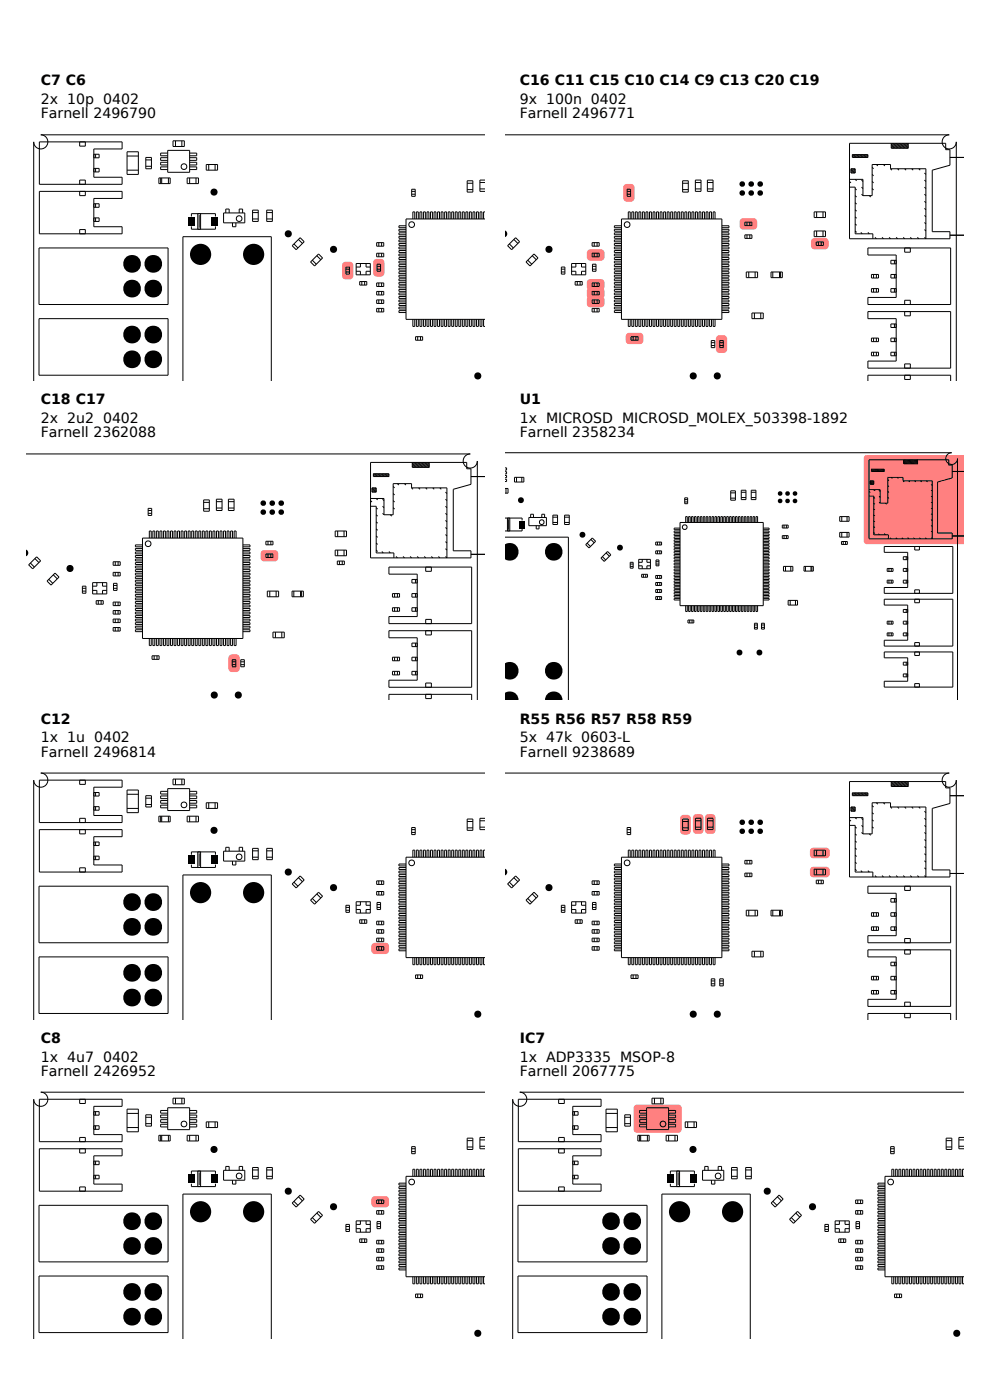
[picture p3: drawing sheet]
<svg xmlns="http://www.w3.org/2000/svg" width="210mm" height="297mm" viewBox="0 0 210 297" stroke-linecap="round" stroke-linejoin="round" font-family="sans-serif">
<defs><g id="words">
<g font-size="3">
<text x="8.7" y="18.1">C7 C6</text>
<text x="8.7" y="22.1">2x 10p 0402</text>
<text x="110.3" y="18.1">C16 C11 C15 C10 C14 C9 C13 C20 C19</text>
<text x="110.3" y="22.1">9x 100n 0402</text>
<text x="8.7" y="25.1">Farnell 2496790</text>
<text x="110.3" y="25.1">Farnell 2496771</text>
<text x="8.7" y="85.8">C18 C17</text>
<text x="8.7" y="89.8">2x 2u2 0402</text>
<text x="110.3" y="85.8">U1</text>
<text x="110.3" y="89.8">1x MICROSD MICROSD_MOLEX_503398-1892</text>
<text x="8.7" y="92.8">Farnell 2362088</text>
<text x="110.3" y="92.8">Farnell 2358234</text>
<text x="8.7" y="153.5">C12</text>
<text x="110.3" y="153.5">R55 R56 R57 R58 R59</text>
<text x="8.7" y="157.5">1x 1u 0402</text>
<text x="8.7" y="160.5">Farnell 2496814</text>
<text x="110.3" y="157.5">5x 47k 0603-L</text>
<text x="110.3" y="160.5">Farnell 9238689</text>
<text x="8.7" y="221.2">C8</text>
<text x="110.3" y="221.2">IC7</text>
<text x="8.7" y="225.2">1x 4u7 0402</text>
<text x="110.3" y="225.2">1x ADP3335 MSOP-8</text>
<text x="8.7" y="228.2">Farnell 2426952</text>
<text x="110.3" y="228.2">Farnell 2067775</text>
</g>
</g></defs>
<g fill="#ff8080">
<path d="M79.4 55.2a1.59 1.59 0 0 1 2.1 .2l.1 2.5a.75 .75 0 0 1-.8 .8h-.9a.75 .75 0 0 1-.7-.8v-2.2z"/>
<path d="M72.8 55.8a1.59 1.59 0 0 1 2.1 .2l.1 2.5a.75 .75 0 0 1-.8 .8h-.9a.75 .75 0 0 1-.7-.8v-2.2z"/>
</g>
<g fill="none" stroke="#000" stroke-width=".21">
<path d="M8.4 30.1h17.5v1.5h-6v6h6v1.5h-17.5zM16.9 30.1v.9h1.2v-.9M16.9 39.1v-.9h1.2v.9M19.9 32.7h1.1v.8h-1.1M19.9 35.7h1.1v.8h-1.1M20.3 32.7v.8M20.3 35.7v.8M27 33.1h2.4M27 36.1h2.4M27 32.2h2.4v4.8h-2.4zM30.9 33.4h1.2v2.4h-1.2zM30.9 35.3h1.2"/>
<path d="M30.9 33.9h1.2M33.7 37.8h2.4v1.2h-2.4zM34.1 37.8v1.2M34.3 37.8v1.2M35.6 32.5h-1.5v.6h1.5M35.6 33.5h-1.5v.5h1.5M35.6 34.4h-1.5v.6h1.5M35.6 35.4h-1.5v.6h1.5M35.6 31.9h4.6v4.7h-4.6zM35.7 37.8v1.2M36.7 29.9h2.4v1.2h-2.4zM37.2 29.9v1.2"/>
<path d="M38.6 29.9v1.2M39.7 37.8h2.4v1.2h-2.4zM40.2 37.8v1.2M40.2 35.4h1.5v.6h-1.5M40.2 32.5h1.5v.6h-1.5M40.2 33.5h1.5v.5h-1.5M40.2 34.4h1.5v.6h-1.5M41.6 37.8v1.2M43.8 34.9h2.4v1.2h-2.4zM44.3 34.9v1.2M45.6 34.9v1.2M99.1 38.4h1.2v2.4h-1.2z"/>
<path d="M99.1 38.9h1.2M101.8 38.7h1M102.8 28.6h-94.1a1.5 1.5 0 0 1 1.5 1.5 1.5 1.5 0 0 1-1.5 1.5 1.5 1.5 0 0 1-1.5-1.5v50.8M102.8 38.2h-1v2.4h1M8.3 52.6h27.4v12h-27.4zM8.4 40.6h17.5v1.5h-6v6h6v1.5h-17.5zM16.9 40.6v.9h1.2v-.9M16.9 49.6v-.9h1.2v.9M19.9 43.2h1.1v.8h-1.1M19.9 46.2h1.1v.8h-1.1M20.3 43.2v.8M20.3 46.2v.8"/>
<path d="M40.6 48v.6h5.1v-.6M40.6 45.9v-.6h5.1v.6M42 45.3v3.3M42.3 45.6v2.7M42.6 45.3v3.3M47.4 45.2h4.5v2.1h-4.5zM47.9 45.2v-.8h.7v.8M49.3 47.3v.8h.7v-.8M50.7 45.2v-.8h.8v.8M53.6 46.5h1.2M53.6 44.6h1.2v2.4h-1.2zM53.6 45.1h1.2"/>
<path d="M56.6 46.5h1.2M56.6 44.6h1.2v2.4h-1.2zM56.6 45.1h1.2M62.4 51.8l.8 .8M63.3 50.8l.9 .9M63.7 50.4l.8 .9-1.7 1.7-.8-.9zM66.3 55.2l.8 .9M67.2 54.3l.9 .8M67.6 53.9l.8 .8-1.7 1.7-.8-.8zM73.4 57.1h.7M73.4 57.7h.7M73.4 56.7h.7v1.5h-.7z"/>
<path d="M75.6 57.6h.9v.7M75.6 55.9h3v2.4h-3zM76.3 59.7h1.5v.8h-1.5zM76.5 55.9v.8h-.9M76.8 59.7v.8M77.4 59.7v.8M77.7 55.9v.8h.9M78.6 57.6h-.9v.7M79.9 51.5h1.5v.7h-1.5zM79.9 53.7h1.5v.8h-1.5zM80 56.1h.7v1.5h-.7zM80 57.1h.7"/>
<path d="M80 56.5h.7M80.4 51.5v.7M80.4 53.7v.8M81 51.5v.7M81 53.7v.8M86.1 48.7h-1.5v.4h1.5M86.1 47.9h-1.5v.4h1.5M86.1 49.4h-1.5v.4h1.5M86.1 50.2h-1.5v.4h1.5M86.1 50.9h-1.5v.4h1.5M86.1 51.7h-1.5v.4h1.5M86.1 52.4h-1.5v.4h1.5"/>
<path d="M86.1 53.2h-1.5v.4h1.5M86.1 53.9h-1.5v.4h1.5M86.1 54.7h-1.5v.4h1.5M86.1 55.4h-1.5v.4h1.5M86.1 56.2h-1.5v.4h1.5M86.1 56.9h-1.5v.4h1.5M86.1 57.7h-1.5v.4h1.5M86.1 58.4h-1.5v.4h1.5M86.1 59.2h-1.5v.4h1.5M86.1 59.9h-1.5v.4h1.5M87.3 40.2h.8v1.5h-.8zM87.3 40.6h.8"/>
<path d="M87.3 41.2h.8M87.6 46.5v-1.5h.4v1.5M88.3 46.5v-1.5h.4v1.5M89.1 46.5v-1.5h.4v1.5M89.8 46.5v-1.5h.4v1.5M90.6 46.5v-1.5h.4v1.5M91.3 46.5v-1.5h.4v1.5M92.1 46.5v-1.5h.4v1.5M92.8 46.5v-1.5h.4v1.5M93.6 46.5v-1.5h.4v1.5M94.3 46.5v-1.5h.4v1.5M95.1 46.5v-1.5h.4v1.5"/>
<path d="M95.8 46.5v-1.5h.4v1.5M96.6 46.5v-1.5h.4v1.5M97.3 46.5v-1.5h.4v1.5M98.1 46.5v-1.5h.4v1.5M98.8 46.5v-1.5h.4v1.5M99.1 40.2h1.2M99.6 46.5v-1.5h.4v1.5M100.3 46.5v-1.5h.4v1.5M101.1 46.5v-1.5h.4v1.5M101.8 40.1h1M101.8 46.5v-1.5h.4v1.5M102.8 46.5h-16.7v21.3h16.7"/>
<path d="M102.8 45h-.2v1.5M8.3 67.6h27.4v12h-27.4zM79.9 60h1.5v.8h-1.5zM79.9 61.8h1.5v.8h-1.5zM79.9 63.6h1.5v.8h-1.5zM79.9 65.4h1.5v.8h-1.5zM80.4 60v.8M80.4 61.8v.8M80.4 63.6v.8M80.4 65.4v.8M81 60v.8M81 61.8v.8"/>
<path d="M81 63.6v.8M81 65.4v.8M86.1 62.2h-1.5v.4h1.5M86.1 64.4h-1.5v.4h1.5M86.1 63.7h-1.5v.4h1.5M86.1 60.7h-1.5v.4h1.5M86.1 61.4h-1.5v.4h1.5M86.1 62.9h-1.5v.4h1.5M86.1 65.2h-1.5v.4h1.5M86.1 65.9h-1.5v.4h1.5M87.6 67.8v1.5h.4v-1.5M88.2 71.4h1.5v.8h-1.5z"/>
<path d="M88.3 67.8v1.5h.4v-1.5M88.6 71.4v.8M89.1 67.8v1.5h.4v-1.5M89.2 71.4v.8M89.8 67.8v1.5h.4v-1.5M90.6 67.8v1.5h.4v-1.5M91.3 67.8v1.5h.4v-1.5M92.1 67.8v1.5h.4v-1.5M92.8 67.8v1.5h.4v-1.5M93.6 67.8v1.5h.4v-1.5M94.3 67.8v1.5h.4v-1.5M95.1 67.8v1.5h.4v-1.5"/>
<path d="M95.8 67.8v1.5h.4v-1.5M96.6 67.8v1.5h.4v-1.5M97.3 67.8v1.5h.4v-1.5M98.1 67.8v1.5h.4v-1.5M98.8 67.8v1.5h.4v-1.5M99.6 67.8v1.5h.4v-1.5M100.3 67.8v1.5h.4v-1.5M101.1 67.8v1.5h.4v-1.5M101.8 67.8v1.5h.4v-1.5M102.6 67.8v1.5h.2M38.8 80.9v-30.7h18.8v30.7"/>
<circle cx="39" cy="35.4" r=".6"/>
<circle cx="50.7" cy="46.4" r=".6"/>
<circle cx="87.3" cy="47.7" r=".6"/>
</g>
<g fill="#000">
<path d="M40 46.1h1.4v1.8h-1.4zM44.9 46.1h1.4v1.8h-1.4z"/>
<circle cx="28" cy="56" r="1.89"/>
<circle cx="32.5" cy="56" r="1.89"/>
<circle cx="42.6" cy="54" r="2.25"/>
<circle cx="45.4" cy="40.8" r=".76"/>
<circle cx="53.8" cy="54" r="2.25"/>
<circle cx="61.2" cy="49.6" r=".76"/>
<circle cx="70.8" cy="52.9" r=".76"/>
<circle cx="28" cy="76.2" r="1.89"/>
<circle cx="28" cy="71" r="1.89"/>
<circle cx="28" cy="61.2" r="1.89"/>
<circle cx="32.5" cy="76.2" r="1.89"/>
<circle cx="32.5" cy="61.2" r="1.89"/>
<circle cx="32.5" cy="71" r="1.89"/>
<circle cx="101.4" cy="79.8" r=".76"/>
</g>
<g fill="#ff8080">
<path d="M55.5 116.9l.5-.2h2.3a.75 .75 0 0 1 .7 .8v.9a.75 .75 0 0 1-.7 .7h-2.3a.75 .75 0 0 1-.7-.7v-.9z"/>
<path d="M48.7 139.1a1.59 1.59 0 0 1 2.1 .2l.1 2.5a.75 .75 0 0 1-.8 .8h-.9a.75 .75 0 0 1-.7-.8v-2.2z"/>
</g>
<g fill="none" stroke="#000" stroke-width=".21">
<path d="M5.6 96.3h94.2a1.5 1.5 0 0 0-1.5 1.5 1.5 1.5 0 0 0 1.5 1.5 1.5 1.5 0 0 0 1.5-1.5v50.8M78.6 98.1h20.4v1.4h.9v3.3l-3.7 1v13.1h3.7v1.5h-21.3zM87.5 98.9l.3 .3M87.5 98.6l.6 .6M87.5 98.3l.9 .9M87.5 98.1v1.1h3.6M87.6 98.1l1.1 1.1M87.9 98.1l1.1 1.1M88.2 98.1l1.1 1.1M88.5 98.1l1.1 1.1M88.8 98.1l1.1 1.1M89.1 98.1l1.1 1.1"/>
<path d="M89.4 98.1l1.1 1.1M89.7 98.1l1.1 1.1M90 98.1l1.1 1.1M90.3 98.1l.8 .8M90.6 98.1l.5 .5M90.9 98.1l.2 .2M91.1 98.1v1.1M6.4 119.5l.9 .8M7.4 118.5l.9 .9M7.8 118.1l.8 .9-1.7 1.7-.8-.9zM24 119.2h1.5v.7h-1.5zM24.5 119.2v.7"/>
<path d="M25.1 119.2v.7M30.2 117.1h-1.5v.4h1.5M30.2 117.9h-1.5v.4h1.5M30.2 118.6h-1.5v.4h1.5M30.2 114.2h21.3v21.3h-21.3zM30.2 115.6h-1.5v.4h1.5M30.2 116.4h-1.5v.4h1.5M30.2 119.4h-1.5v.4h1.5M31.4 107.9h.8v1.5h-.8zM31.4 108.3h.8M31.4 108.9h.8M31.7 114.2v-1.5h.4v1.5"/>
<path d="M32.4 114.2v-1.5h.4v1.5M33.2 114.2v-1.5h.4v1.5M33.9 114.2v-1.5h.4v1.5M34.7 114.2v-1.5h.4v1.5M35.4 114.2v-1.5h.4v1.5M36.2 114.2v-1.5h.4v1.5M36.9 114.2v-1.5h.4v1.5M37.7 114.2v-1.5h.4v1.5M38.4 114.2v-1.5h.4v1.5M39.2 114.2v-1.5h.4v1.5M39.9 114.2v-1.5h.4v1.5M40.7 114.2v-1.5h.4v1.5"/>
<path d="M41.4 114.2v-1.5h.4v1.5M42.2 114.2v-1.5h.4v1.5M42.9 114.2v-1.5h.4v1.5M43.2 106.1h1.2v2.4h-1.2zM43.2 106.6h1.2M43.2 107.9h1.2M43.7 114.2v-1.5h.4v1.5M44.4 114.2v-1.5h.4v1.5M45.2 114.2v-1.5h.4v1.5M45.9 105.9h1.2v2.4h-1.2zM45.9 107.8h1.2M45.9 106.4h1.2"/>
<path d="M45.9 114.2v-1.5h.4v1.5M46.7 114.2v-1.5h.4v1.5M47.4 114.2v-1.5h.4v1.5M48.2 114.2v-1.5h.4v1.5M48.5 105.9h1.2v2.4h-1.2zM48.5 107.8h1.2M48.5 106.4h1.2M48.9 114.2v-1.5h.4v1.5M49.7 114.2v-1.5h.4v1.5M51.5 117.1h1.5v.4h-1.5M51.5 117.9h1.5v.4h-1.5M51.5 118.6h1.5v.4h-1.5"/>
<path d="M51.5 115.6h1.5v.4h-1.5M51.5 116.4h1.5v.4h-1.5M51.5 119.4h1.5v.4h-1.5M56.4 114.8h1.5v.8h-1.5zM56.4 117.5h1.5v.8h-1.5zM56.9 114.8v.8M56.9 117.5v.8M57.5 114.8v.8M57.5 117.5v.8M71.1 112.7h2.4v1.2h-2.4zM71.1 116.7h2.4v1.2h-2.4zM71.6 119h1.5v.8h-1.5z"/>
<path d="M71.6 112.7v1.2M71.6 116.7v1.2M72 119v.8M72.6 119v.8M73 112.7v1.2M73 116.7v1.2M78.6 106.2l.3 .3M78.6 107.4h1.2v9.9h3.8v1.1M78.6 105.8h2.9v3.4M78.9 104.1l.3 .3M78.9 103.8l.6 .6M78.9 103.5l.9 .9"/>
<path d="M78.9 103.5h.9v.9M78.9 103.5v.9h.9M79.2 100.5h3.3v.6M79.2 100.5v.6h3.3M79.2 103.5l.6 .6M79.2 100.8l.3 .3M79.2 100.5l.6 .6M79.5 103.5l.3 .3M79.5 100.5l.6 .6M79.8 116.7l.3 .3M79.8 115.2l.3 .3M79.8 113.7l.3 .3"/>
<path d="M79.8 112.2l.3 .3M79.8 110.7l.3 .3M79.8 109.2l.3 .3M79.8 105.8l.3 .3M79.8 107.7l.3 .3M79.8 100.5l.6 .6M80.1 100.5l.6 .6M80.4 100.5l.6 .6M80.7 100.5l.6 .6M81 117l.3 .3M81 100.5l.6 .6M81.2 105.9l.3 .3"/>
<path d="M81.2 108.9l.3 .3M81.2 107.4l.3 .3M81.3 100.5l.6 .6M81.6 100.5l.6 .6M81.9 100.5l.6 .6M82.2 100.5l.3 .3M82.5 117l.3 .3M82.8 109.2l.3 .3M83.4 107.7l.3 .3M83.4 106.2l.3 .3M83.4 104.7l.3 .3M83.4 103.2l.3 .3"/>
<path d="M84 118.1l.3 .3M84.3 102.6l.3 .3M85.5 118.1l.3 .3M85.8 102.6l.3 .3M87 118.1l.3 .3M87.3 103.5h7.5v14.9l-.3-.3M87.3 103.5l.3 .3M87.3 103.5v-.9h-3.9v6.6h-1.9M88.5 118.1l.3 .3M88.8 103.5l.3 .3M90 118.1l.3 .3M90.3 103.5l.3 .3"/>
<path d="M91.5 118.1l.3 .3M91.8 103.5l.3 .3M93 118.1l.3 .3M93.3 103.5l.3 .3M94.5 104.4l.3 .3M94.5 105.9l.3 .3M94.5 107.4l.3 .3M94.5 108.9l.3 .3M94.5 110.4l.3 .3M94.5 111.9l.3 .3M94.5 113.4l.3 .3M94.5 114.9l.3 .3"/>
<path d="M94.5 116.4l.3 .3M99.9 117.6h2.9M99.9 101.1h2.9M10.3 122.9l.9 .9M11.3 122l.9 .8M11.7 121.6l.8 .8-1.7 1.7-.8-.8zM17.5 124.8h.7M17.5 125.4h.7M17.5 124.4h.7v1.5h-.7zM19.7 125.3h.9v.7M19.7 123.6h3v2.4h-3zM20.4 127.4h1.5v.8h-1.5z"/>
<path d="M20.6 123.6v.8h-.9M20.9 127.4v.8M21.5 127.4v.8M21.8 123.6v.8h.9M22.7 125.3h-.9v.7M24 121.4h1.5v.8h-1.5zM24 127.7h1.5v.8h-1.5zM24 129.5h1.5v.8h-1.5zM24 131.3h1.5v.8h-1.5zM24 133.1h1.5v.8h-1.5zM24.1 123.8h.7v1.5h-.7zM24.1 124.8h.7"/>
<path d="M24.1 124.2h.7M24.5 121.4v.8M24.5 127.7v.8M24.5 129.5v.8M24.5 131.3v.8M24.5 133.1v.8M25.1 121.4v.8M25.1 127.7v.8M25.1 129.5v.8M25.1 131.3v.8M25.1 133.1v.8M30.2 129.1h-1.5v.4h1.5"/>
<path d="M30.2 132.1h-1.5v.4h1.5M30.2 120.1h-1.5v.4h1.5M30.2 120.9h-1.5v.4h1.5M30.2 121.6h-1.5v.4h1.5M30.2 122.4h-1.5v.4h1.5M30.2 123.1h-1.5v.4h1.5M30.2 123.9h-1.5v.4h1.5M30.2 124.6h-1.5v.4h1.5M30.2 125.4h-1.5v.4h1.5M30.2 126.1h-1.5v.4h1.5M30.2 126.9h-1.5v.4h1.5M30.2 127.6h-1.5v.4h1.5"/>
<path d="M30.2 128.4h-1.5v.4h1.5M30.2 129.9h-1.5v.4h1.5M30.2 130.6h-1.5v.4h1.5M30.2 131.4h-1.5v.4h1.5M30.2 132.9h-1.5v.4h1.5M30.2 133.6h-1.5v.4h1.5M31.7 135.5v1.5h.4v-1.5M32.3 139.1h1.5v.8h-1.5zM32.4 135.5v1.5h.4v-1.5M32.7 139.1v.8M33.2 135.5v1.5h.4v-1.5M33.3 139.1v.8"/>
<path d="M33.9 135.5v1.5h.4v-1.5M34.7 135.5v1.5h.4v-1.5M35.4 135.5v1.5h.4v-1.5M36.2 135.5v1.5h.4v-1.5M36.9 135.5v1.5h.4v-1.5M37.7 135.5v1.5h.4v-1.5M38.4 135.5v1.5h.4v-1.5M39.2 135.5v1.5h.4v-1.5M39.9 135.5v1.5h.4v-1.5M40.7 135.5v1.5h.4v-1.5M41.4 135.5v1.5h.4v-1.5M42.2 135.5v1.5h.4v-1.5"/>
<path d="M42.9 135.5v1.5h.4v-1.5M43.7 135.5v1.5h.4v-1.5M44.4 135.5v1.5h.4v-1.5M45.2 135.5v1.5h.4v-1.5M45.9 135.5v1.5h.4v-1.5M46.7 135.5v1.5h.4v-1.5M47.4 135.5v1.5h.4v-1.5M48.2 135.5v1.5h.4v-1.5M48.9 135.5v1.5h.4v-1.5M49.3 140h.7v1.5h-.7zM49.7 135.5v1.5h.4v-1.5M51.1 140h.7v1.5h-.7z"/>
<path d="M51.5 129.1h1.5v.4h-1.5M51.5 132.1h1.5v.4h-1.5M51.5 120.1h1.5v.4h-1.5M51.5 120.9h1.5v.4h-1.5M51.5 121.6h1.5v.4h-1.5M51.5 122.4h1.5v.4h-1.5M51.5 123.1h1.5v.4h-1.5M51.5 123.9h1.5v.4h-1.5M51.5 124.6h1.5v.4h-1.5M51.5 125.4h1.5v.4h-1.5M51.5 126.1h1.5v.4h-1.5M51.5 126.9h1.5v.4h-1.5"/>
<path d="M51.5 127.6h1.5v.4h-1.5M51.5 128.4h1.5v.4h-1.5M51.5 129.9h1.5v.4h-1.5M51.5 130.6h1.5v.4h-1.5M51.5 131.4h1.5v.4h-1.5M51.5 132.9h1.5v.4h-1.5M51.5 133.6h1.5v.4h-1.5M56.7 125.4h2.4v1.2h-2.4zM57.2 125.4v1.2M57.9 134.1h2.4v1.2h-2.4zM58.4 134.1v1.2M58.6 125.4v1.2"/>
<path d="M59.8 134.1v1.2M62 125.4h2.4v1.2h-2.4zM62.3 125.4v1.2M63.8 125.4v1.2M64 125.4v1.2M82.5 120.3h17.6v12h-17.6v-1.5h6v-9h-6zM82.5 133.8h17.6v12h-17.6v-1.5h6v-9h-6zM83.3 125.9h1.5v.8h-1.5zM83.3 128.9h1.5v.8h-1.5zM83.3 139.4h1.5v.8h-1.5zM83.7 125.9v.8M83.7 128.9v.8"/>
<path d="M83.7 139.4v.8M84.3 125.9v.8M84.3 128.9v.8M84.3 139.4v.8M88.1 122.9v.8M88.1 125.9v.8M88.1 128.9v.8M88.1 136.4v.8M88.1 139.4v.8M88.5 122.9h-1.1v.8h1.1M88.5 125.9h-1.1v.8h1.1M88.5 128.9h-1.1v.8h1.1"/>
<path d="M88.5 136.4h-1.1v.8h1.1M88.5 139.4h-1.1v.8h1.1M90.3 120.3v.9h1.2v-.9M90.3 132.3v-.9h1.2v.9M90.3 133.8v.9h1.2v-.9M49.3 141h.7M49.3 140.4h.7M51.1 141h.7M51.1 140.4h.7M82.5 148.6v-1.3h17.6v1.3M83.3 142.4h1.5v.8h-1.5zM83.7 142.4v.8"/>
<path d="M84.3 142.4v.8M88.1 142.4v.8M88.5 142.4h-1.1v.8h1.1M90.3 145.8v-.9h1.2v.9M90.3 147.3v.9h1.2v-.9"/>
<circle cx="31.4" cy="115.4" r=".6"/>
</g>
<g fill="#000">
<path d="M5.6 116.6a.9 .9 0 0 1 0 1.5z"/>
<circle cx="55.9" cy="108.7" r=".59"/>
<circle cx="55.9" cy="106.8" r=".59"/>
<circle cx="57.8" cy="108.7" r=".6"/>
<circle cx="57.8" cy="106.8" r=".6"/>
<circle cx="59.7" cy="108.7" r=".6"/>
<circle cx="59.7" cy="106.8" r=".6"/>
<circle cx="14.8" cy="120.6" r=".76"/>
<circle cx="45.5" cy="147.5" r=".76"/>
<circle cx="50.6" cy="147.5" r=".76"/>
</g>
<path d="M79 200.2l.5-.2h2.3a.75 .75 0 0 1 .7 .8v.9a.75 .75 0 0 1-.7 .7h-2.3a.75 .75 0 0 1-.7-.7v-.9z" fill="#ff8080"/>
<g fill="none" stroke="#000" stroke-width=".21">
<path d="M8.4 176h17.5v1.5h-6v6h6v1.5h-17.5zM8.4 165.5h17.5v1.5h-6v6h6v1.5h-17.5zM16.9 165.5v.9h1.2v-.9M16.9 174.5v-.9h1.2v.9M16.9 176v.9h1.2v-.9M19.9 171.1h1.1v.8h-1.1M19.9 168.1h1.1v.8h-1.1M19.9 178.6h1.1v.8h-1.1M20.3 168.1v.8M20.3 171.1v.8M20.3 178.6v.8M27 168.5h2.4"/>
<path d="M27 171.5h2.4M27 167.6h2.4v4.8h-2.4zM30.9 168.8h1.2v2.4h-1.2zM30.9 170.7h1.2M30.9 169.3h1.2M33.7 173.2h2.4v1.2h-2.4zM34.1 173.2v1.2M34.3 173.2v1.2M35.6 167.9h-1.5v.6h1.5M35.6 168.9h-1.5v.5h1.5M35.6 169.8h-1.5v.6h1.5M35.6 170.8h-1.5v.6h1.5"/>
<path d="M35.6 167.3h4.6v4.7h-4.6zM35.7 173.2v1.2M36.7 165.3h2.4v1.2h-2.4zM37.2 165.3v1.2M38.6 165.3v1.2M39.7 173.2h2.4v1.2h-2.4zM40.2 173.2v1.2M40.2 170.8h1.5v.6h-1.5M40.2 167.9h1.5v.6h-1.5M40.2 168.9h1.5v.5h-1.5M40.2 169.8h1.5v.6h-1.5M41.6 173.2v1.2"/>
<path d="M43.8 170.3h2.4v1.2h-2.4zM44.3 170.3v1.2M45.6 170.3v1.2M53.6 180h1.2v2.4h-1.2zM56.6 180h1.2v2.4h-1.2zM87.3 175.6h.8v1.5h-.8zM87.3 176h.8M87.3 176.6h.8M99.1 173.8h1.2v2.4h-1.2zM99.1 174.3h1.2M99.1 175.6h1.2M101.8 174.1h1"/>
<path d="M101.8 175.5h1M102.8 164h-94.1a1.5 1.5 0 0 1 1.5 1.5 1.5 1.5 0 0 1-1.5 1.5 1.5 1.5 0 0 1-1.5-1.5v50.8M102.8 173.6h-1v2.4h1M8.3 188h27.4v12h-27.4zM16.9 185v-.9h1.2v.9M19.9 181.6h1.1v.8h-1.1M20.3 181.6v.8M40.6 183.4v.6h5.1v-.6M40.6 181.3v-.6h5.1v.6M42 180.7v3.3M42.3 181v2.7M42.6 180.7v3.3"/>
<path d="M47.4 180.6h4.5v2.1h-4.5zM47.9 180.6v-.8h.7v.8M49.3 182.7v.8h.7v-.8M50.7 180.6v-.8h.8v.8M53.6 181.9h1.2M53.6 180.5h1.2M56.6 181.9h1.2M56.6 180.5h1.2M62.4 187.2l.8 .8M63.3 186.2l.9 .9M63.7 185.9l.8 .8-1.7 1.7-.8-.9zM65.9 191l1.7-1.7 .8 .9-1.7 1.6z"/>
<path d="M66.3 190.6l.8 .9M67.2 189.7l.9 .8M73.4 192.5h.7M73.4 193.1h.7M73.4 192.1h.7v1.5h-.7zM75.6 193h.9v.7M75.6 191.3h3v2.4h-3zM76.3 195.1h1.5v.8h-1.5zM76.5 191.3v.8h-.9M76.8 195.1v.8M77.4 195.1v.8M77.7 191.3v.8h.9"/>
<path d="M78.6 193h-.9v.7M79.9 186.9h1.5v.7h-1.5zM79.9 189.1h1.5v.8h-1.5zM79.9 195.4h1.5v.8h-1.5zM79.9 197.2h1.5v.8h-1.5zM79.9 199h1.5v.8h-1.5zM80 191.5h.7v1.5h-.7zM80 192.5h.7M80 191.9h.7M80.4 186.9v.7M80.4 189.1v.8M80.4 195.4v.8"/>
<path d="M80.4 197.2v.8M80.4 199v.8M81 186.9v.7M81 189.1v.8M81 195.4v.8M81 197.2v.8M81 199v.8M86.1 196.8h-1.5v.4h1.5M86.1 197.6h-1.5v.4h1.5M86.1 199.1h-1.5v.4h1.5M86.1 183.3h-1.5v.4h1.5M86.1 184.1h-1.5v.4h1.5"/>
<path d="M86.1 184.8h-1.5v.4h1.5M86.1 185.6h-1.5v.4h1.5M86.1 186.3h-1.5v.4h1.5M86.1 187.1h-1.5v.4h1.5M86.1 187.8h-1.5v.4h1.5M86.1 188.6h-1.5v.4h1.5M86.1 189.3h-1.5v.4h1.5M86.1 190.1h-1.5v.4h1.5M86.1 190.8h-1.5v.4h1.5M86.1 191.6h-1.5v.4h1.5M86.1 192.3h-1.5v.4h1.5M86.1 193.1h-1.5v.4h1.5"/>
<path d="M86.1 193.8h-1.5v.4h1.5M86.1 194.6h-1.5v.4h1.5M86.1 195.3h-1.5v.4h1.5M86.1 196.1h-1.5v.4h1.5M86.1 198.3h-1.5v.4h1.5M86.1 199.8h-1.5v.4h1.5M87.6 181.9v-1.5h.4v1.5M88.3 181.9v-1.5h.4v1.5M89.1 181.9v-1.5h.4v1.5M89.8 181.9v-1.5h.4v1.5M90.6 181.9v-1.5h.4v1.5M91.3 181.9v-1.5h.4v1.5"/>
<path d="M92.1 181.9v-1.5h.4v1.5M92.8 181.9v-1.5h.4v1.5M93.6 181.9v-1.5h.4v1.5M94.3 181.9v-1.5h.4v1.5M95.1 181.9v-1.5h.4v1.5M95.8 181.9v-1.5h.4v1.5M96.6 181.9v-1.5h.4v1.5M97.3 181.9v-1.5h.4v1.5M98.1 181.9v-1.5h.4v1.5M98.8 181.9v-1.5h.4v1.5M99.6 181.9v-1.5h.4v1.5M100.3 181.9v-1.5h.4v1.5"/>
<path d="M101.1 181.9v-1.5h.4v1.5M101.8 181.9v-1.5h.4v1.5M102.8 181.9h-16.7v21.3h16.7M102.8 180.4h-.2v1.5M8.3 203h27.4v12h-27.4zM38.8 216.3v-30.7h18.8v30.7M79.9 200.9h1.5v.7h-1.5zM80.4 200.9v.7M81 200.9v.7M86.1 200.6h-1.5v.4h1.5M86.1 201.3h-1.5v.4h1.5M87.6 203.2v1.5h.4v-1.5"/>
<path d="M88.2 206.9h1.5v.7h-1.5zM88.3 203.2v1.5h.4v-1.5M88.6 206.9v.7M89.1 203.2v1.5h.4v-1.5M89.2 206.9v.7M89.8 203.2v1.5h.4v-1.5M90.6 203.2v1.5h.4v-1.5M91.3 203.2v1.5h.4v-1.5M92.1 203.2v1.5h.4v-1.5M92.8 203.2v1.5h.4v-1.5M93.6 203.2v1.5h.4v-1.5M94.3 203.2v1.5h.4v-1.5"/>
<path d="M95.1 203.2v1.5h.4v-1.5M95.8 203.2v1.5h.4v-1.5M96.6 203.2v1.5h.4v-1.5M97.3 203.2v1.5h.4v-1.5M98.1 203.2v1.5h.4v-1.5M98.8 203.2v1.5h.4v-1.5M99.6 203.2v1.5h.4v-1.5M100.3 203.2v1.5h.4v-1.5M101.1 203.2v1.5h.4v-1.5M101.8 203.2v1.5h.4v-1.5M102.6 203.2v1.5h.2"/>
<circle cx="39" cy="170.8" r=".6"/>
<circle cx="50.7" cy="181.8" r=".6"/>
<circle cx="87.3" cy="183.1" r=".6"/>
</g>
<g fill="#000">
<path d="M40 181.5h1.4v1.8h-1.4zM44.9 181.5h1.4v1.8h-1.4z"/>
<circle cx="45.4" cy="176.2" r=".76"/>
<circle cx="28" cy="196.6" r="1.89"/>
<circle cx="28" cy="191.4" r="1.89"/>
<circle cx="32.5" cy="196.6" r="1.89"/>
<circle cx="32.5" cy="191.4" r="1.89"/>
<circle cx="42.6" cy="189.4" r="2.25"/>
<circle cx="53.8" cy="189.4" r="2.25"/>
<circle cx="61.2" cy="185" r=".76"/>
<circle cx="70.8" cy="188.3" r=".76"/>
<circle cx="28" cy="211.6" r="1.89"/>
<circle cx="28" cy="206.4" r="1.89"/>
<circle cx="32.5" cy="211.6" r="1.89"/>
<circle cx="32.5" cy="206.4" r="1.89"/>
<circle cx="101.4" cy="215.2" r=".76"/>
</g>
<path d="M79 254l.5-.2h2.3a.75 .75 0 0 1 .7 .7v.9a.75 .75 0 0 1-.7 .8h-2.3a.75 .75 0 0 1-.7-.8v-.9z" fill="#ff8080"/>
<g fill="none" stroke="#000" stroke-width=".21">
<path d="M8.4 233.2h17.5v1.5h-6v6h6v1.5h-17.5zM16.9 233.2v.9h1.2v-.9M19.9 235.9h1.1v.7h-1.1M19.9 238.9h1.1v.7h-1.1M20.3 235.9v.7M20.3 238.9v.7M27 236.2h2.4M27 239.2h2.4M27 235.3h2.4v4.8h-2.4zM30.9 236.5h1.2v2.4h-1.2zM30.9 238.4h1.2M30.9 237.1h1.2"/>
<path d="M35.6 235.6h-1.5v.6h1.5M35.6 236.6h-1.5v.6h1.5M35.6 237.6h-1.5v.5h1.5M35.6 238.5h-1.5v.6h1.5M35.6 235h4.6v4.7h-4.6zM36.7 233h2.4v1.2h-2.4zM37.2 233v1.2M38.6 233v1.2M40.2 238.5h1.5v.6h-1.5M40.2 235.6h1.5v.6h-1.5M40.2 236.6h1.5v.6h-1.5M40.2 237.6h1.5v.5h-1.5"/>
<path d="M43.8 238h2.4v1.2h-2.4zM44.3 238v1.2M45.6 238v1.2M102.8 231.7h-94.1a1.5 1.5 0 0 1 1.5 1.5 1.5 1.5 0 0 1-1.5 1.5 1.5 1.5 0 0 1-1.5-1.5v50.8M8.3 255.7h27.4v12h-27.4zM8.4 243.7h17.5v1.5h-6v6h6v1.5h-17.5zM16.9 242.2v-.9h1.2v.9M16.9 243.7v.9h1.2v-.9M16.9 252.7v-.9h1.2v.9M19.9 246.4h1.1v.7h-1.1M19.9 249.4h1.1v.7h-1.1M20.3 246.4v.7"/>
<path d="M20.3 249.4v.7M33.7 240.9h2.4v1.2h-2.4zM34.1 240.9v1.2M34.3 240.9v1.2M35.7 240.9v1.2M39.7 240.9h2.4v1.2h-2.4zM40.2 240.9v1.2M40.6 251.2v.6h5.1v-.6M40.6 249.1v-.6h5.1v.6M41.6 240.9v1.2M42 248.5v3.3M42.3 248.8v2.7"/>
<path d="M42.6 248.5v3.3M47.4 248.3h4.5v2.1h-4.5zM47.9 248.3v-.8h.7v.8M49.3 250.4v.8h.7v-.8M50.7 248.3v-.8h.8v.8M53.6 249.6h1.2M53.6 247.7h1.2v2.4h-1.2zM53.6 248.2h1.2M56.6 249.6h1.2M56.6 247.7h1.2v2.4h-1.2zM56.6 248.2h1.2M62.4 254.9l.8 .8"/>
<path d="M63.3 253.9l.9 .9M63.7 253.6l.8 .8-1.7 1.7-.8-.8zM65.9 258.7l1.7-1.7 .8 .9-1.7 1.7zM66.3 258.3l.8 .9M67.2 257.4l.9 .8M73.4 259.8h.7v1.5h-.7zM75.6 259h3v2.4h-3zM76.5 259v.8h-.9M77.7 259v.8h.9M79.9 254.6h1.5v.8h-1.5zM79.9 256.9h1.5v.7h-1.5zM80 259.2h.7v1.5h-.7z"/>
<path d="M80 259.6h.7M80.4 254.6v.8M80.4 256.9v.7M81 254.6v.8M81 256.9v.7M86.1 251.8h-1.5v.4h1.5M86.1 251h-1.5v.4h1.5M86.1 252.5h-1.5v.4h1.5M86.1 253.3h-1.5v.4h1.5M86.1 254h-1.5v.4h1.5M86.1 254.8h-1.5v.4h1.5M86.1 255.5h-1.5v.4h1.5"/>
<path d="M86.1 256.3h-1.5v.4h1.5M86.1 257h-1.5v.4h1.5M86.1 257.8h-1.5v.4h1.5M86.1 258.5h-1.5v.4h1.5M86.1 259.3h-1.5v.4h1.5M87.3 243.3h.8v1.5h-.8zM87.3 243.7h.8M87.3 244.3h.8M87.6 249.6v-1.5h.4v1.5M88.3 249.6v-1.5h.4v1.5M89.1 249.6v-1.5h.4v1.5M89.8 249.6v-1.5h.4v1.5"/>
<path d="M90.6 249.6v-1.5h.4v1.5M91.3 249.6v-1.5h.4v1.5M92.1 249.6v-1.5h.4v1.5M92.8 249.6v-1.5h.4v1.5M93.6 249.6v-1.5h.4v1.5M94.3 249.6v-1.5h.4v1.5M95.1 249.6v-1.5h.4v1.5M95.8 249.6v-1.5h.4v1.5M96.6 249.6v-1.5h.4v1.5M97.3 249.6v-1.5h.4v1.5M98.1 249.6v-1.5h.4v1.5M98.8 249.6v-1.5h.4v1.5"/>
<path d="M99.1 241.5h1.2v2.4h-1.2zM99.1 242h1.2M99.1 243.4h1.2M99.6 249.6v-1.5h.4v1.5M100.3 249.6v-1.5h.4v1.5M101.1 249.6v-1.5h.4v1.5M101.8 241.9h1M101.8 243.2h1M101.8 249.6v-1.5h.4v1.5M102.8 241.3h-1v2.4h1M102.8 249.6h-16.7v21.3h16.7M102.8 248.1h-.2v1.5"/>
<path d="M8.3 270.7h27.4v12h-27.4zM73.4 260.2h.7M73.4 260.8h.7M75.6 260.7h.9v.7M76.3 262.9h1.5v.7h-1.5zM76.8 262.9v.7M77.4 262.9v.7M78.6 260.7h-.9v.7M79.9 263.2h1.5v.7h-1.5zM79.9 265h1.5v.7h-1.5zM79.9 266.8h1.5v.7h-1.5zM79.9 268.6h1.5v.7h-1.5z"/>
<path d="M80 260.2h.7M80.4 263.2v.7M80.4 265v.7M80.4 266.8v.7M80.4 268.6v.7M81 263.2v.7M81 265v.7M81 266.8v.7M81 268.6v.7M86.1 267.5h-1.5v.4h1.5M86.1 266.8h-1.5v.4h1.5M86.1 260h-1.5v.4h1.5"/>
<path d="M86.1 260.8h-1.5v.4h1.5M86.1 261.5h-1.5v.4h1.5M86.1 262.3h-1.5v.4h1.5M86.1 263h-1.5v.4h1.5M86.1 263.8h-1.5v.4h1.5M86.1 264.5h-1.5v.4h1.5M86.1 265.3h-1.5v.4h1.5M86.1 266h-1.5v.4h1.5M86.1 268.3h-1.5v.4h1.5M86.1 269h-1.5v.4h1.5M87.6 270.9v1.5h.4v-1.5M88.2 274.6h1.5v.7h-1.5z"/>
<path d="M88.3 270.9v1.5h.4v-1.5M88.6 274.6v.7M89.1 270.9v1.5h.4v-1.5M89.2 274.6v.7M89.8 270.9v1.5h.4v-1.5M90.6 270.9v1.5h.4v-1.5M91.3 270.9v1.5h.4v-1.5M92.1 270.9v1.5h.4v-1.5M92.8 270.9v1.5h.4v-1.5M93.6 270.9v1.5h.4v-1.5M94.3 270.9v1.5h.4v-1.5M95.1 270.9v1.5h.4v-1.5"/>
<path d="M95.8 270.9v1.5h.4v-1.5M96.6 270.9v1.5h.4v-1.5M97.3 270.9v1.5h.4v-1.5M98.1 270.9v1.5h.4v-1.5M98.8 270.9v1.5h.4v-1.5M99.6 270.9v1.5h.4v-1.5M100.3 270.9v1.5h.4v-1.5M101.1 270.9v1.5h.4v-1.5M101.8 270.9v1.5h.4v-1.5M102.6 270.9v1.5h.2M38.8 284v-30.7h18.8v30.7"/>
<circle cx="39" cy="238.5" r=".6"/>
<circle cx="50.7" cy="249.5" r=".6"/>
<circle cx="87.3" cy="250.8" r=".6"/>
</g>
<g fill="#000">
<path d="M40 249.2h1.4v1.8h-1.4zM44.9 249.2h1.4v1.8h-1.4z"/>
<circle cx="28" cy="259.1" r="1.89"/>
<circle cx="32.5" cy="259.1" r="1.89"/>
<circle cx="42.6" cy="257.1" r="2.25"/>
<circle cx="45.4" cy="243.9" r=".76"/>
<circle cx="53.8" cy="257.1" r="2.25"/>
<circle cx="61.2" cy="252.7" r=".76"/>
<circle cx="70.8" cy="256" r=".76"/>
<circle cx="28" cy="274.1" r="1.89"/>
<circle cx="28" cy="264.3" r="1.89"/>
<circle cx="28" cy="279.3" r="1.89"/>
<circle cx="32.5" cy="274.1" r="1.89"/>
<circle cx="32.5" cy="279.3" r="1.89"/>
<circle cx="32.5" cy="264.3" r="1.89"/>
<circle cx="101.4" cy="282.9" r=".76"/>
</g>
<g fill="#ff8080">
<path d="M124.7 61.2l.5-.2h2.3a.75 .75 0 0 1 .7 .8v.9a.75 .75 0 0 1-.7 .7h-2.3a.75 .75 0 0 1-.7-.7v-.9z"/>
<path d="M152.1 71.4a1.59 1.59 0 0 1 2.1 .2l.1 2.5a.75 .75 0 0 1-.8 .8h-.9a.75 .75 0 0 1-.7-.8v-2.2z"/>
<path d="M132.4 39.2a1.59 1.59 0 0 1 2.2 .3v2.5a.75 .75 0 0 1-.7 .8h-.9a.75 .75 0 0 1-.8-.8v-2.2z"/>
<path d="M124.7 53.1l.5-.2h2.3a.75 .75 0 0 1 .7 .8v.9a.75 .75 0 0 1-.7 .7h-2.3a.75 .75 0 0 1-.7-.7v-.9z"/>
<path d="M133 70.8l.5-.2h2.2a.75 .75 0 0 1 .8 .8v.9a.75 .75 0 0 1-.8 .7h-2.2a.75 .75 0 0 1-.8-.7v-.9z"/>
<path d="M157.1 46.5l.5-.2h2.3a.75 .75 0 0 1 .7 .8v.9a.75 .75 0 0 1-.7 .7h-2.3a.75 .75 0 0 1-.7-.7v-.9z"/>
<path d="M124.7 63l.5-.2h2.3a.75 .75 0 0 1 .7 .8v.9a.75 .75 0 0 1-.7 .7h-2.3a.75 .75 0 0 1-.7-.7v-.9z"/>
<path d="M172.3 50.7l.5-.2h2.2a.75 .75 0 0 1 .8 .8v.9a.75 .75 0 0 1-.8 .7h-2.2a.75 .75 0 0 1-.8-.7v-.9z"/>
<path d="M124.7 59.4l.5-.2h2.3a.75 .75 0 0 1 .7 .8v.9a.75 .75 0 0 1-.7 .7h-2.3a.75 .75 0 0 1-.7-.7v-.9z"/>
</g>
<g fill="none" stroke="#000" stroke-width=".21">
<path d="M107.2 28.6h94.2a1.5 1.5 0 0 0-1.5 1.5 1.5 1.5 0 0 0 1.5 1.5 1.5 1.5 0 0 0 1.5-1.5v50.8M144.8 38.4h1.2v2.4h-1.2zM144.8 38.9h1.2M147.5 38.2h1.2v2.4h-1.2zM147.5 38.7h1.2M150.1 38.2h1.2v2.4h-1.2zM150.1 38.7h1.2M180.2 38.5l.3 .3M180.2 39.7h1.2v9.9h3.8v1.1M180.2 38.1h2.9v3.4M180.2 30.4h20.4v1.4h.9v3.3l-3.7 1v13.1h3.7v1.5h-21.3zM180.5 36.4l.3 .3"/>
<path d="M180.5 36.1l.6 .6M180.5 35.8l.9 .9M180.5 35.8h.9v.9M180.5 35.8v.9h.9M180.8 32.8h3.3v.6M180.8 32.8v.6h3.3M180.8 35.8l.6 .6M180.8 33.1l.3 .3M180.8 32.8l.6 .6M181.1 35.8l.3 .3M181.1 32.8l.6 .6M181.4 38.1l.3 .3"/>
<path d="M181.4 32.8l.6 .6M181.7 32.8l.6 .6M182 32.8l.6 .6M182.3 32.8l.6 .6M182.6 32.8l.6 .6M182.8 38.2l.3 .3M182.8 39.7l.3 .3M182.9 32.8l.6 .6M183.2 32.8l.6 .6M183.5 32.8l.6 .6M183.8 32.8l.3 .3M185 38.5l.3 .3"/>
<path d="M185 37l.3 .3M185 35.5l.3 .3M185.9 34.9l.3 .3M187.4 34.9l.3 .3M188.9 35.8h7.5v14.9l-.3-.3M188.9 35.8l.3 .3M188.9 35.8v-.9h-3.9v6.6h-1.9M189.1 31.2l.3 .3M189.1 30.9l.6 .6M189.1 30.6l.9 .9M189.1 30.4v1.1h3.6M189.2 30.4l1.1 1.1"/>
<path d="M189.5 30.4l1.1 1.1M189.8 30.4l1.1 1.1M190.1 30.4l1.1 1.1M190.4 35.8l.3 .3M190.4 30.4l1.1 1.1M190.7 30.4l1.1 1.1M191 30.4l1.1 1.1M191.3 30.4l1.1 1.1M191.6 30.4l1.1 1.1M191.9 35.8l.3 .3M191.9 30.4l.8 .8M192.2 30.4l.5 .5"/>
<path d="M192.5 30.4l.2 .2M192.7 30.4v1.1M193.4 35.8l.3 .3M194.9 35.8l.3 .3M196.1 36.7l.3 .3M196.1 38.2l.3 .3M196.1 39.7l.3 .3M201.5 33.4h2.9M108.1 51.8l.8 .8M109 50.8l.9 .9M109.4 50.4l.8 .9-1.7 1.7-.8-.9zM112 55.2l.8 .9"/>
<path d="M112.9 54.3l.9 .8M113.3 53.9l.8 .8-1.7 1.7-.8-.8zM119.1 57.1h.7M119.1 57.7h.7M119.1 56.7h.7v1.5h-.7zM121.3 57.6h.9v.7M121.3 55.9h3v2.4h-3zM122 59.7h1.5v.8h-1.5zM122.2 55.9v.8h-.9M122.5 59.7v.8M123.1 59.7v.8M123.4 55.9v.8h.9"/>
<path d="M124.3 57.6h-.9v.7M125.6 51.5h1.5v.7h-1.5zM125.6 53.7h1.5v.8h-1.5zM125.7 56.1h.7v1.5h-.7zM125.7 57.1h.7M125.7 56.5h.7M126.1 51.5v.7M126.1 53.7v.8M126.7 51.5v.7M126.7 53.7v.8M131.8 47.9h-1.5v.4h1.5M131.8 51.7h-1.5v.4h1.5"/>
<path d="M131.8 46.5h21.3v21.3h-21.3zM131.8 48.7h-1.5v.4h1.5M131.8 49.4h-1.5v.4h1.5M131.8 50.2h-1.5v.4h1.5M131.8 50.9h-1.5v.4h1.5M131.8 52.4h-1.5v.4h1.5M131.8 53.2h-1.5v.4h1.5M131.8 53.9h-1.5v.4h1.5M131.8 54.7h-1.5v.4h1.5M131.8 55.4h-1.5v.4h1.5M131.8 56.2h-1.5v.4h1.5M131.8 56.9h-1.5v.4h1.5"/>
<path d="M131.8 57.7h-1.5v.4h1.5M131.8 58.4h-1.5v.4h1.5M131.8 59.2h-1.5v.4h1.5M131.8 59.9h-1.5v.4h1.5M133 40.2h.8v1.5h-.8zM133 40.6h.8M133 41.2h.8M133.3 46.5v-1.5h.4v1.5M134 46.5v-1.5h.4v1.5M134.8 46.5v-1.5h.4v1.5M135.5 46.5v-1.5h.4v1.5M136.3 46.5v-1.5h.4v1.5"/>
<path d="M137 46.5v-1.5h.4v1.5M137.8 46.5v-1.5h.4v1.5M138.5 46.5v-1.5h.4v1.5M139.3 46.5v-1.5h.4v1.5M140 46.5v-1.5h.4v1.5M140.8 46.5v-1.5h.4v1.5M141.5 46.5v-1.5h.4v1.5M142.3 46.5v-1.5h.4v1.5M143 46.5v-1.5h.4v1.5M143.8 46.5v-1.5h.4v1.5M144.5 46.5v-1.5h.4v1.5M144.8 40.2h1.2"/>
<path d="M145.3 46.5v-1.5h.4v1.5M146 46.5v-1.5h.4v1.5M146.8 46.5v-1.5h.4v1.5M147.5 40.1h1.2M147.5 46.5v-1.5h.4v1.5M148.3 46.5v-1.5h.4v1.5M149 46.5v-1.5h.4v1.5M149.8 46.5v-1.5h.4v1.5M150.1 40.1h1.2M150.5 46.5v-1.5h.4v1.5M151.3 46.5v-1.5h.4v1.5M153.1 47.9h1.5v.4h-1.5"/>
<path d="M153.1 51.7h1.5v.4h-1.5M153.1 48.7h1.5v.4h-1.5M153.1 49.4h1.5v.4h-1.5M153.1 50.2h1.5v.4h-1.5M153.1 50.9h1.5v.4h-1.5M153.1 52.4h1.5v.4h-1.5M153.1 53.2h1.5v.4h-1.5M153.1 53.9h1.5v.4h-1.5M153.1 54.7h1.5v.4h-1.5M153.1 55.4h1.5v.4h-1.5M153.1 56.2h1.5v.4h-1.5M153.1 56.9h1.5v.4h-1.5"/>
<path d="M153.1 57.7h1.5v.4h-1.5M153.1 58.4h1.5v.4h-1.5M153.1 59.2h1.5v.4h-1.5M153.1 59.9h1.5v.4h-1.5M158 47.1h1.5v.8h-1.5zM158 49.8h1.5v.8h-1.5zM158.3 57.7h2.4v1.2h-2.4zM158.5 47.1v.8M158.5 49.8v.8M158.8 57.7v1.2M159.1 47.1v.8M159.1 49.8v.8"/>
<path d="M160.2 57.7v1.2M163.6 57.7h2.4v1.2h-2.4zM163.9 57.7v1.2M165.4 57.7v1.2M165.6 57.7v1.2M172.7 45h2.4v1.2h-2.4zM172.7 49h2.4v1.2h-2.4zM173.2 51.3h1.5v.8h-1.5zM173.2 45v1.2M173.2 49v1.2M173.6 51.3v.8M174.2 51.3v.8"/>
<path d="M174.6 45v1.2M174.6 49v1.2M181.4 49l.3 .3M181.4 47.5l.3 .3M181.4 46l.3 .3M181.4 44.5l.3 .3M181.4 43l.3 .3M181.4 41.5l.3 .3M181.4 40l.3 .3M182.6 49.3l.3 .3M182.8 41.2l.3 .3M184.1 52.6h17.6v12h-17.6v-1.5h6v-9h-6z"/>
<path d="M184.1 49.3l.3 .3M184.4 41.5l.3 .3M184.9 58.2h1.5v.8h-1.5zM185 40l.3 .3M185.3 58.2v.8M185.6 50.4l.3 .3M185.9 58.2v.8M187.1 50.4l.3 .3M188.6 50.4l.3 .3M189.7 55.2v.8M189.7 58.2v.8M190.1 55.2h-1.1v.8h1.1"/>
<path d="M190.1 58.2h-1.1v.8h1.1M190.1 50.4l.3 .3M191.6 50.4l.3 .3M191.9 52.6v.9h1.2v-.9M193.1 50.4l.3 .3M194.6 50.4l.3 .3M196.1 41.2l.3 .3M196.1 42.7l.3 .3M196.1 44.2l.3 .3M196.1 45.7l.3 .3M196.1 47.2l.3 .3M196.1 48.7l.3 .3"/>
<path d="M201.5 49.9h2.9M125.6 60h1.5v.8h-1.5zM125.6 61.8h1.5v.8h-1.5zM125.6 63.6h1.5v.8h-1.5zM125.6 65.4h1.5v.8h-1.5zM126.1 60v.8M126.1 61.8v.8M126.1 63.6v.8M126.1 65.4v.8M126.7 60v.8M126.7 61.8v.8M126.7 63.6v.8"/>
<path d="M126.7 65.4v.8M131.8 62.2h-1.5v.4h1.5M131.8 64.4h-1.5v.4h1.5M131.8 63.7h-1.5v.4h1.5M131.8 60.7h-1.5v.4h1.5M131.8 61.4h-1.5v.4h1.5M131.8 62.9h-1.5v.4h1.5M131.8 65.2h-1.5v.4h1.5M131.8 65.9h-1.5v.4h1.5M133.3 67.8v1.5h.4v-1.5M133.9 71.4h1.5v.8h-1.5zM134 67.8v1.5h.4v-1.5"/>
<path d="M134.3 71.4v.8M134.8 67.8v1.5h.4v-1.5M134.9 71.4v.8M135.5 67.8v1.5h.4v-1.5M136.3 67.8v1.5h.4v-1.5M137 67.8v1.5h.4v-1.5M137.8 67.8v1.5h.4v-1.5M138.5 67.8v1.5h.4v-1.5M139.3 67.8v1.5h.4v-1.5M140 67.8v1.5h.4v-1.5M140.8 67.8v1.5h.4v-1.5M141.5 67.8v1.5h.4v-1.5"/>
<path d="M142.3 67.8v1.5h.4v-1.5M143 67.8v1.5h.4v-1.5M143.8 67.8v1.5h.4v-1.5M144.5 67.8v1.5h.4v-1.5M145.3 67.8v1.5h.4v-1.5M146 67.8v1.5h.4v-1.5M146.8 67.8v1.5h.4v-1.5M147.5 67.8v1.5h.4v-1.5M148.3 67.8v1.5h.4v-1.5M149 67.8v1.5h.4v-1.5M149.8 67.8v1.5h.4v-1.5M150.5 67.8v1.5h.4v-1.5"/>
<path d="M150.9 72.3h.7v1.5h-.7zM150.9 73.3h.7M150.9 72.7h.7M151.3 67.8v1.5h.4v-1.5M152.7 72.3h.7v1.5h-.7zM152.7 73.3h.7M152.7 72.7h.7M153.1 62.2h1.5v.4h-1.5M153.1 64.4h1.5v.4h-1.5M153.1 63.7h1.5v.4h-1.5M153.1 60.7h1.5v.4h-1.5M153.1 61.4h1.5v.4h-1.5"/>
<path d="M153.1 62.9h1.5v.4h-1.5M153.1 65.2h1.5v.4h-1.5M153.1 65.9h1.5v.4h-1.5M159.5 66.4h2.4v1.2h-2.4zM160 66.4v1.2M161.4 66.4v1.2M184.1 66.1h17.6v12h-17.6v-1.5h6v-9h-6zM184.9 61.2h1.5v.8h-1.5zM184.9 74.7h1.5v.8h-1.5zM184.9 71.7h1.5v.8h-1.5zM185.3 61.2v.8M185.3 71.7v.8"/>
<path d="M185.3 74.7v.8M185.9 61.2v.8M185.9 71.7v.8M185.9 74.7v.8M189.7 61.2v.8M189.7 68.7v.8M189.7 71.7v.8M189.7 74.7v.8M190.1 61.2h-1.1v.8h1.1M190.1 68.7h-1.1v.8h1.1M190.1 71.7h-1.1v.8h1.1M190.1 74.7h-1.1v.8h1.1"/>
<path d="M191.9 64.6v-.9h1.2v.9M191.9 66.1v.9h1.2v-.9M191.9 78.1v-.9h1.2v.9M191.9 79.6v.9h1.2v-.9M184.1 80.9v-1.3h17.6v1.3"/>
<circle cx="133" cy="47.7" r=".6"/>
</g>
<g fill="#000">
<path d="M107.2 48.9a.9 .9 0 0 1 0 1.5z"/>
<circle cx="157.5" cy="39" r=".6"/>
<circle cx="159.4" cy="39" r=".6"/>
<circle cx="161.3" cy="39" r=".6"/>
<circle cx="116.5" cy="52.9" r=".76"/>
<circle cx="157.5" cy="41" r=".6"/>
<circle cx="159.4" cy="41" r=".6"/>
<circle cx="161.3" cy="41" r=".6"/>
<circle cx="147.1" cy="79.8" r=".76"/>
<circle cx="152.2" cy="79.8" r=".76"/>
</g>
<path d="M183.4 96.7l.5-.1h20.5v18.8h-20.5a.62 .62 0 0 1-.7-.6v-17.6z" fill="#ff8080"/>
<g fill="none" stroke="#000" stroke-width=".21">
<path d="M107.2 96.1h94.7a1.24 1.24 0 0 0-1.3 1.2 1.24 1.24 0 0 0 1.3 1.2 1.24 1.24 0 0 0 1.2-1.2v51.3M107.2 99.3h.3v.4h-.3M184.4 97.5h16.9v1.2h.7v2.7l-3.1 .9v10.8h3.1v1.2h-17.6zM184.9 99.5h2.7v.5M184.9 99.5v.5h2.7M184.9 99.5l.5 .5M184.9 99.8l.2 .2M185.1 99.5l.5 .5M185.4 99.5l.5 .5M185.6 99.5l.5 .5M185.9 99.5l.4 .5M186.1 99.5l.5 .5"/>
<path d="M186.3 99.5l.5 .5M186.6 99.5l.5 .5M186.8 99.5l.5 .5M187.1 99.5l.5 .5M187.3 99.5l.3 .3M191.7 98.2l.2 .2M191.7 97.9l.5 .5M191.7 97.7l.7 .7M191.7 97.5v.9h3M191.8 97.5l.9 .9M192.1 97.5l.8 .9M192.3 97.5l.9 .9"/>
<path d="M192.6 97.5l.8 .9M192.8 97.5l.9 .9M193.1 97.5l.8 .9M193.3 97.5l.9 .9M193.6 97.5l.8 .9M193.8 97.5l.9 .9M194.1 97.5l.6 .7M194.3 97.5l.4 .4M194.6 97.5l.1 .2M194.7 97.5v.9M107.2 109.9h3.6v.5M107.2 101.7h.3v.5h-.3"/>
<path d="M107.2 100.1h.3v.4h-.3M107.2 100.9h.3v.5h-.3M107.2 114h13.4v34.6M107.2 103.6h.6v1h-.6M107.3 103.6v1M107.7 109.9v2.8M107.9 110.2v2.2M108.2 109.9v2.8M109.1 101.3h2v1h-2zM109.6 101.3v1M110.7 101.3v1M110.8 112.2v.5h-3.6"/>
<path d="M112.2 109.8h3.7v1.7h-3.7zM112.6 109.8v-.7h.6v.7M113.8 111.5v.7h.6v-.7M114.9 109.8v-.7h.6v.7M117.3 110.8h1M117.3 109.7h1M117.3 109.3h1v2h-1zM119.8 110.8h1M119.8 109.7h1M119.8 109.3h1v2h-1zM124.3 115.6l1.4-1.5 .7 .7-1.4 1.5zM124.6 115.2l.7 .7"/>
<path d="M125.4 114.5l.7 .7M127.8 118.1l.7 .7M128.6 117.3l.7 .7M128.9 117l.7 .7-1.4 1.4-.7-.7zM133.7 119.7h.6M133.7 119.3h.6v1.2h-.6zM135.5 118.7h2.5v2h-2.5zM136.2 118.7v.6h-.7M137.2 118.7v.6h.8M139.1 115h1.3v.6h-1.3zM139.1 116.9h1.3v.6h-1.3zM139.2 118.8h.6v1.2h-.6z"/>
<path d="M139.2 119.7h.6M139.2 119.2h.6M139.5 115v.6M139.5 116.9v.6M140 115v.6M140 116.9v.6M144.3 114.5h-1.3v.4h1.3M144.3 115.2h-1.3v.3h1.3M144.3 112.7h-1.3v.3h1.3M144.3 110.8h17.6v17.7h-17.6zM144.3 112h-1.3v.4h1.3M144.3 113.3h-1.3v.3h1.3"/>
<path d="M144.3 113.9h-1.3v.3h1.3M144.3 115.8h-1.3v.3h1.3M144.3 116.4h-1.3v.3h1.3M144.3 117h-1.3v.4h1.3M144.3 117.6h-1.3v.4h1.3M144.3 118.3h-1.3v.3h1.3M144.3 118.9h-1.3v.3h1.3M144.3 119.5h-1.3v.3h1.3M145.3 105.6h.6v1.3h-.6zM145.3 106h.6M145.3 106.5h.6M145.5 110.8v-1.2h.3v1.2"/>
<path d="M146.1 110.8v-1.2h.3v1.2M146.7 110.8v-1.2h.3v1.2M147.3 110.8v-1.2h.4v1.2M148 110.8v-1.2h.3v1.2M148.6 110.8v-1.2h.3v1.2M149.2 110.8v-1.2h.3v1.2M149.8 110.8v-1.2h.4v1.2M150.4 110.8v-1.2h.4v1.2M151.1 110.8v-1.2h.3v1.2M151.7 110.8v-1.2h.3v1.2M152.3 110.8v-1.2h.3v1.2M152.9 110.8v-1.2h.4v1.2"/>
<path d="M153.5 110.8v-1.2h.4v1.2M154.2 110.8v-1.2h.3v1.2M154.8 110.8v-1.2h.3v1.2M155 104.1h1v2h-1zM155 104.6h1M155 105.7h1M155.4 110.8v-1.2h.3v1.2M156 110.8v-1.2h.4v1.2M156.7 110.8v-1.2h.3v1.2M157.3 104h1v2h-1zM157.3 105.6h1M157.3 104.4h1"/>
<path d="M157.3 110.8v-1.2h.3v1.2M157.9 110.8v-1.2h.3v1.2M158.5 110.8v-1.2h.4v1.2M159.1 110.8v-1.2h.4v1.2M159.4 104h1v2h-1zM159.4 105.6h1M159.4 104.4h1M159.8 110.8v-1.2h.3v1.2M160.4 110.8v-1.2h.3v1.2M161.9 114.5h1.3v.4h-1.3M161.9 115.2h1.3v.3h-1.3M161.9 112.7h1.3v.3h-1.3"/>
<path d="M161.9 112h1.3v.4h-1.3M161.9 113.3h1.3v.3h-1.3M161.9 113.9h1.3v.3h-1.3M161.9 115.8h1.3v.3h-1.3M161.9 116.4h1.3v.3h-1.3M161.9 117h1.3v.4h-1.3M161.9 117.6h1.3v.4h-1.3M161.9 118.3h1.3v.3h-1.3M161.9 118.9h1.3v.3h-1.3M161.9 119.5h1.3v.3h-1.3M166 111.4h1.2v.6h-1.2zM166 113.6h1.2v.7h-1.2z"/>
<path d="M166.3 111.4v.6M166.3 113.6v.7M166.8 111.4v.6M166.8 113.6v.7M178.1 109.6h2v1h-2zM178.1 113h2v1h-2zM178.5 114.9h1.3v.6h-1.3zM178.6 109.6v1M178.6 113v1M178.9 114.9v.6M179.4 114.9v.6M179.7 109.6v1"/>
<path d="M179.7 113v1M184.4 104.3l.2 .2M184.4 105.3h1v8.2h3.1v.8M184.4 103.9h2.3v2.8M184.6 102.5l.3 .3M184.6 102.3l.5 .5M184.6 102l.8 .8M184.6 102h.8v.8M184.6 102v.8h.8M184.9 102l.5 .5M185.1 102l.3 .3M185.4 113l.2 .2"/>
<path d="M185.4 111.7l.2 .3M185.4 110.5l.2 .2M185.4 109.2l.2 .3M185.4 108l.2 .2M185.4 106.7l.2 .3M185.4 103.9l.2 .2M185.4 105.5l.2 .3M186.3 113.2l.3 .3M186.5 104l.2 .3M186.5 106.5l.2 .2M186.5 105.3l.2 .2M187.6 115.9h14.5v10h-14.5v-1.3h5v-7.4h-5z"/>
<path d="M187.6 113.2l.2 .3M187.8 106.7l.3 .3M188.3 105.5l.3 .3M188.3 104.3l.3 .2M188.3 103l.3 .3M188.3 101.8l.3 .2M188.8 114.1l.3 .2M189.1 101.3l.2 .2M190.1 114.1l.2 .2M190.3 101.3l.3 .2M191.3 114.1l.3 .2M191.6 102v-.7h-3.3v5.4h-1.6"/>
<path d="M191.6 102h6.2v12.3l-.3-.2M191.6 102l.2 .3M192.3 118.1v.6M192.6 118.1h-1v.6h1M192.6 114.1l.2 .2M192.8 102l.3 .3M193.8 114.1l.3 .2M194.1 115.9v.8h1v-.8M194.1 102l.2 .3M195.1 114.1l.2 .2M195.3 102l.2 .3M196.3 114.1l.2 .2"/>
<path d="M196.5 102l.3 .3M197.5 102.8l.3 .2M197.5 104l.3 .3M197.5 105.3l.3 .2M197.5 106.5l.3 .2M197.5 107.7l.3 .3M197.5 109l.3 .2M197.5 110.2l.3 .3M197.5 111.5l.3 .2M197.5 112.7l.3 .3M202 113.7h2.4M202 100h2.4"/>
<path d="M133.7 120.2h.6M135.5 120h.7v.7M136.1 121.9h1.3v.6h-1.3zM136.5 121.9v.6M137 121.9v.6M138 120h-.8v.7M139.1 122.1h1.3v.6h-1.3zM139.1 123.6h1.3v.6h-1.3zM139.1 125.1h1.3v.6h-1.3zM139.1 126.6h1.3v.6h-1.3zM139.5 122.1v.6M139.5 123.6v.6"/>
<path d="M139.5 125.1v.6M139.5 126.6v.6M140 122.1v.6M140 123.6v.6M140 125.1v.6M140 126.6v.6M144.3 123.2h-1.3v.4h1.3M144.3 123.9h-1.3v.3h1.3M144.3 125.7h-1.3v.4h1.3M144.3 120.1h-1.3v.4h1.3M144.3 120.8h-1.3v.3h1.3M144.3 121.4h-1.3v.3h1.3"/>
<path d="M144.3 122h-1.3v.3h1.3M144.3 122.6h-1.3v.4h1.3M144.3 124.5h-1.3v.3h1.3M144.3 125.1h-1.3v.3h1.3M144.3 126.3h-1.3v.4h1.3M144.3 127h-1.3v.3h1.3M145.5 128.5v1.2h.3v-1.2M145.9 131.5h1.3v.7h-1.3zM146.1 128.5v1.2h.3v-1.2M146.3 131.5v.7M146.7 128.5v1.2h.3v-1.2M146.8 131.5v.7"/>
<path d="M147.3 128.5v1.2h.4v-1.2M148 128.5v1.2h.3v-1.2M148.6 128.5v1.2h.3v-1.2M149.2 128.5v1.2h.3v-1.2M149.8 128.5v1.2h.4v-1.2M150.4 128.5v1.2h.4v-1.2M151.1 128.5v1.2h.3v-1.2M151.7 128.5v1.2h.3v-1.2M152.3 128.5v1.2h.3v-1.2M152.9 128.5v1.2h.4v-1.2M153.5 128.5v1.2h.4v-1.2M154.2 128.5v1.2h.3v-1.2"/>
<path d="M154.8 128.5v1.2h.3v-1.2M155.4 128.5v1.2h.3v-1.2M156 128.5v1.2h.4v-1.2M156.7 128.5v1.2h.3v-1.2M157.3 128.5v1.2h.3v-1.2M157.9 128.5v1.2h.3v-1.2M158.5 128.5v1.2h.4v-1.2M159.1 128.5v1.2h.4v-1.2M159.8 128.5v1.2h.3v-1.2M160.1 132.2h.6v1.3h-.6zM160.1 133.1h.6M160.1 132.6h.6"/>
<path d="M160.4 128.5v1.2h.3v-1.2M161.5 132.2h.7v1.3h-.7zM161.5 133.1h.7M161.5 132.6h.7M161.9 123.2h1.3v.4h-1.3M161.9 123.9h1.3v.3h-1.3M161.9 125.7h1.3v.4h-1.3M161.9 120.1h1.3v.4h-1.3M161.9 120.8h1.3v.3h-1.3M161.9 121.4h1.3v.3h-1.3M161.9 122h1.3v.3h-1.3M161.9 122.6h1.3v.4h-1.3"/>
<path d="M161.9 124.5h1.3v.3h-1.3M161.9 125.1h1.3v.3h-1.3M161.9 126.3h1.3v.4h-1.3M161.9 127h1.3v.3h-1.3M166.2 120.2h2v1h-2zM166.6 120.2v1M167.2 127.4h2v1h-2zM167.6 127.4v1M167.8 120.2v1M168.8 127.4v1M170.6 120.2h1.9v1h-1.9zM170.9 120.2v1"/>
<path d="M172.1 120.2v1M172.2 120.2v1M187.6 127.1h14.5v10h-14.5v-1.3h5v-7.4h-5zM187.6 138.3h14.5v7.5h-14.5v-1.3h5v-4.9h-5zM188.2 120.6h1.3v.6h-1.3zM188.2 123.1h1.3v.6h-1.3zM188.2 134.3h1.3v.6h-1.3zM188.2 131.8h1.3v.6h-1.3zM188.6 120.6v.6M188.6 123.1v.6M188.6 131.8v.6M188.6 134.3v.6"/>
<path d="M189.1 120.6v.6M189.1 123.1v.6M189.1 131.8v.6M189.1 134.3v.6M192.3 120.6v.6M192.3 123.1v.6M192.3 129.3v.6M192.3 131.8v.6M192.3 134.3v.6M192.6 120.6h-1v.6h1M192.6 123.1h-1v.6h1M192.6 129.3h-1v.6h1"/>
<path d="M192.6 131.8h-1v.6h1M192.6 134.3h-1v.6h1M194.1 125.9v-.8h1v.8M194.1 127.1v.8h1v-.8M194.1 137.1v-.8h1v.8M194.1 138.3v.8h1v-.8M192.3 140.5v.6M192.3 143v.6M192.6 140.5h-1v.6h1M192.6 143h-1v.6h1M194.1 145.8v-.8h1v.8"/>
<circle cx="114.9" cy="110.8" r=".5"/>
<circle cx="145.3" cy="111.8" r=".5"/>
</g>
<g fill="#000">
<path d="M107.4 115.3a1.88 1.88 0 0 1 2.6 1.8 1.88 1.88 0 0 1-2.6 1.7l-.2-.3v-2.8zM110.1 110.5h1.1v1.5h-1.1zM107.4 140.6a1.88 1.88 0 0 1 2.6 1.7 1.88 1.88 0 0 1-2.6 1.8l-.2-.4v-2.8zM107.4 146.8a1.82 1.82 0 0 1 2.6 1.8h-2.8v-1.4zM116.2 147.2a1.86 1.86 0 0 1 2-.4 1.86 1.86 0 0 1 1.1 1.8h-3.7l.2-.9z"/>
<circle cx="110.5" cy="106.1" r=".63"/>
<circle cx="117.5" cy="117.1" r="1.88"/>
<circle cx="123.6" cy="113.5" r=".63"/>
<circle cx="131.5" cy="116.2" r=".63"/>
<circle cx="165.5" cy="106.3" r=".49"/>
<circle cx="165.5" cy="104.7" r=".49"/>
<circle cx="167.1" cy="106.3" r=".49"/>
<circle cx="167.1" cy="104.7" r=".49"/>
<circle cx="168.7" cy="106.3" r=".49"/>
<circle cx="168.7" cy="104.7" r=".49"/>
<circle cx="156.9" cy="138.4" r=".63"/>
<circle cx="161.1" cy="138.4" r=".63"/>
<circle cx="117.5" cy="142.3" r="1.88"/>
</g>
<g fill="#ff8080">
<path d="M172 180.1l.6-.3h2.7a.75 .75 0 0 1 .7 .8v.7a.75 .75 0 0 1-.7 .8h-2.7a.75 .75 0 0 1-.8-.8v-.7z"/>
<path d="M172 184.1l.6-.2h2.7a.75 .75 0 0 1 .7 .7v.8a.75 .75 0 0 1-.7 .7h-2.7a.75 .75 0 0 1-.8-.7v-.8z"/>
<path d="M149.8 172.9a1.45 1.45 0 0 1 1.9 .3l.1 3a.75 .75 0 0 1-.8 .7h-.7a.75 .75 0 0 1-.8-.7v-2.7z"/>
<path d="M147.2 172.9a1.45 1.45 0 0 1 2 .3v3a.75 .75 0 0 1-.7 .7h-.8a.75 .75 0 0 1-.7-.7v-2.7z"/>
<path d="M144.5 173.1a1.45 1.45 0 0 1 2 .2v3a.75 .75 0 0 1-.7 .8h-.8a.75 .75 0 0 1-.7-.8v-2.7z"/>
</g>
<g fill="none" stroke="#000" stroke-width=".21">
<path d="M107.2 164h94.2a1.5 1.5 0 0 0-1.5 1.5 1.5 1.5 0 0 0 1.5 1.5 1.5 1.5 0 0 0 1.5-1.5v50.8M133 175.6h.8v1.5h-.8zM133 176h.8M133 176.6h.8M144.8 173.8h1.2v2.4h-1.2zM144.8 174.3h1.2M144.8 175.6h1.2M147.5 173.6h1.2v2.4h-1.2zM147.5 175.5h1.2M147.5 174.1h1.2M150.1 173.6h1.2v2.4h-1.2zM150.1 175.5h1.2"/>
<path d="M150.1 174.1h1.2M180.2 173.9l.3 .3M180.2 175.1h1.2v9.9h3.8v1.1M180.2 173.5h2.9v3.4M180.2 165.8h20.4v1.4h.9v3.3l-3.7 1v13.1h3.7v1.5h-21.3zM180.5 171.8l.3 .3M180.5 171.5l.6 .6M180.5 171.2l.9 .9M180.5 171.2h.9v.9M180.5 171.2v.9h.9M180.8 168.2h3.3v.6M180.8 168.2v.6h3.3"/>
<path d="M180.8 171.2l.6 .6M180.8 168.5l.3 .3M180.8 168.2l.6 .6M181.1 171.2l.3 .3M181.1 168.2l.6 .6M181.4 179.9l.3 .3M181.4 178.4l.3 .3M181.4 176.9l.3 .3M181.4 173.5l.3 .3M181.4 175.4l.3 .3M181.4 168.2l.6 .6M181.7 168.2l.6 .6"/>
<path d="M182 168.2l.6 .6M182.3 168.2l.6 .6M182.6 168.2l.6 .6M182.8 173.6l.3 .3M182.8 176.6l.3 .3M182.8 175.1l.3 .3M182.9 168.2l.6 .6M183.2 168.2l.6 .6M183.5 168.2l.6 .6M183.8 168.2l.3 .3M184.4 176.9l.3 .3M185 175.4l.3 .3"/>
<path d="M185 173.9l.3 .3M185 172.4l.3 .3M185 170.9l.3 .3M185.9 170.3l.3 .3M187.4 170.3l.3 .3M188.9 171.2h7.5v14.9l-.3-.3M188.9 171.2l.3 .3M188.9 171.2v-.9h-3.9v6.6h-1.9M189.1 166.6l.3 .3M189.1 166.3l.6 .6M189.1 166l.9 .9M189.1 165.8v1.1h3.6"/>
<path d="M189.2 165.8l1.1 1.1M189.5 165.8l1.1 1.1M189.8 165.8l1.1 1.1M190.1 165.8l1.1 1.1M190.4 171.2l.3 .3M190.4 165.8l1.1 1.1M190.7 165.8l1.1 1.1M191 165.8l1.1 1.1M191.3 165.8l1.1 1.1M191.6 165.8l1.1 1.1M191.9 171.2l.3 .3M191.9 165.8l.8 .8"/>
<path d="M192.2 165.8l.5 .5M192.5 165.8l.2 .2M192.7 165.8v1.1M193.4 171.2l.3 .3M194.9 171.2l.3 .3M196.1 172.1l.3 .3M196.1 173.6l.3 .3M196.1 175.1l.3 .3M196.1 176.6l.3 .3M196.1 178.1l.3 .3M196.1 179.6l.3 .3M201.5 168.8h2.9"/>
<path d="M108.1 187.2l.8 .8M109 186.2l.9 .9M109.4 185.9l.8 .8-1.7 1.7-.8-.9zM111.6 191l1.7-1.7 .8 .8-1.7 1.7zM112 190.6l.8 .9M112.9 189.7l.9 .8M119.1 192.5h.7M119.1 193.1h.7M119.1 192.1h.7v1.5h-.7zM121.3 193h.9v.7M121.3 191.3h3v2.4h-3zM122 195.1h1.5v.8h-1.5z"/>
<path d="M122.2 191.3v.8h-.9M122.5 195.1v.8M123.1 195.1v.8M123.4 191.3v.8h.9M124.3 193h-.9v.7M125.6 186.9h1.5v.7h-1.5zM125.6 189.1h1.5v.8h-1.5zM125.6 195.4h1.5v.8h-1.5zM125.6 197.2h1.5v.8h-1.5zM125.6 199h1.5v.8h-1.5zM125.7 191.5h.7v1.5h-.7zM125.7 192.5h.7"/>
<path d="M125.7 191.9h.7M126.1 186.9v.7M126.1 189.1v.8M126.1 195.4v.8M126.1 197.2v.8M126.1 199v.8M126.7 186.9v.7M126.7 189.1v.8M126.7 195.4v.8M126.7 197.2v.8M126.7 199v.8M131.8 196.8h-1.5v.4h1.5"/>
<path d="M131.8 197.6h-1.5v.4h1.5M131.8 183.3h-1.5v.4h1.5M131.8 199.1h-1.5v.4h1.5M131.8 185.6h-1.5v.4h1.5M131.8 186.3h-1.5v.4h1.5M131.8 187.1h-1.5v.4h1.5M131.8 181.9h21.3v21.3h-21.3zM131.8 184.1h-1.5v.4h1.5M131.8 184.8h-1.5v.4h1.5M131.8 187.8h-1.5v.4h1.5M131.8 188.6h-1.5v.4h1.5M131.8 189.3h-1.5v.4h1.5"/>
<path d="M131.8 190.1h-1.5v.4h1.5M131.8 190.8h-1.5v.4h1.5M131.8 191.6h-1.5v.4h1.5M131.8 192.3h-1.5v.4h1.5M131.8 193.1h-1.5v.4h1.5M131.8 193.8h-1.5v.4h1.5M131.8 194.6h-1.5v.4h1.5M131.8 195.3h-1.5v.4h1.5M131.8 196.1h-1.5v.4h1.5M131.8 198.3h-1.5v.4h1.5M131.8 199.8h-1.5v.4h1.5M133.3 181.9v-1.5h.4v1.5"/>
<path d="M134 181.9v-1.5h.4v1.5M134.8 181.9v-1.5h.4v1.5M135.5 181.9v-1.5h.4v1.5M136.3 181.9v-1.5h.4v1.5M137 181.9v-1.5h.4v1.5M137.8 181.9v-1.5h.4v1.5M138.5 181.9v-1.5h.4v1.5M139.3 181.9v-1.5h.4v1.5M140 181.9v-1.5h.4v1.5M140.8 181.9v-1.5h.4v1.5M141.5 181.9v-1.5h.4v1.5M142.3 181.9v-1.5h.4v1.5"/>
<path d="M143 181.9v-1.5h.4v1.5M143.8 181.9v-1.5h.4v1.5M144.5 181.9v-1.5h.4v1.5M145.3 181.9v-1.5h.4v1.5M146 181.9v-1.5h.4v1.5M146.8 181.9v-1.5h.4v1.5M147.5 181.9v-1.5h.4v1.5M148.3 181.9v-1.5h.4v1.5M149 181.9v-1.5h.4v1.5M149.8 181.9v-1.5h.4v1.5M150.5 181.9v-1.5h.4v1.5M151.3 181.9v-1.5h.4v1.5"/>
<path d="M153.1 196.8h1.5v.4h-1.5M153.1 197.6h1.5v.4h-1.5M153.1 183.3h1.5v.4h-1.5M153.1 199.1h1.5v.4h-1.5M153.1 185.6h1.5v.4h-1.5M153.1 186.3h1.5v.4h-1.5M153.1 187.1h1.5v.4h-1.5M153.1 184.1h1.5v.4h-1.5M153.1 184.8h1.5v.4h-1.5M153.1 187.8h1.5v.4h-1.5M153.1 188.6h1.5v.4h-1.5M153.1 189.3h1.5v.4h-1.5"/>
<path d="M153.1 190.1h1.5v.4h-1.5M153.1 190.8h1.5v.4h-1.5M153.1 191.6h1.5v.4h-1.5M153.1 192.3h1.5v.4h-1.5M153.1 193.1h1.5v.4h-1.5M153.1 193.8h1.5v.4h-1.5M153.1 194.6h1.5v.4h-1.5M153.1 195.3h1.5v.4h-1.5M153.1 196.1h1.5v.4h-1.5M153.1 198.3h1.5v.4h-1.5M153.1 199.8h1.5v.4h-1.5M158 182.5h1.5v.8h-1.5z"/>
<path d="M158 185.2h1.5v.8h-1.5zM158.3 193.1h2.4v1.2h-2.4zM158.5 182.5v.8M158.5 185.2v.8M158.8 193.1v1.2M159.1 182.5v.8M159.1 185.2v.8M160.2 193.1v1.2M163.6 193.1h2.4v1.2h-2.4zM163.9 193.1v1.2M165.4 193.1v1.2M165.6 193.1v1.2"/>
<path d="M172.7 180.4h2.4v1.2h-2.4zM172.7 184.4h2.4v1.2h-2.4zM173.2 186.7h1.5v.8h-1.5zM173.2 180.4v1.2M173.2 184.4v1.2M173.6 186.7v.8M174.2 186.7v.8M174.6 180.4v1.2M174.6 184.4v1.2M181.4 184.4l.3 .3M181.4 182.9l.3 .3M181.4 181.4l.3 .3"/>
<path d="M182.6 184.7l.3 .3M184.1 188h17.6v12h-17.6v-1.5h6v-9h-6zM184.1 184.7l.3 .3M184.9 193.6h1.5v.8h-1.5zM184.9 196.7h1.5v.7h-1.5zM185.3 193.6v.8M185.3 196.7v.7M185.6 185.8l.3 .3M185.9 193.6v.8M185.9 196.7v.7M187.1 185.8l.3 .3M188.6 185.8l.3 .3"/>
<path d="M189.7 190.6v.8M189.7 193.6v.8M189.7 196.7v.7M190.1 190.6h-1.1v.8h1.1M190.1 193.6h-1.1v.8h1.1M190.1 196.7h-1.1v.7h1.1M190.1 185.8l.3 .3M191.6 185.8l.3 .3M191.9 188v.9h1.2v-.9M193.1 185.8l.3 .3M194.6 185.8l.3 .3M196.1 181.1l.3 .3"/>
<path d="M196.1 182.6l.3 .3M196.1 184.1l.3 .3M201.5 185.3h2.9M125.6 200.9h1.5v.7h-1.5zM126.1 200.9v.7M126.7 200.9v.7M131.8 200.6h-1.5v.4h1.5M131.8 201.3h-1.5v.4h1.5M133.3 203.2v1.5h.4v-1.5M133.9 206.9h1.5v.7h-1.5zM134 203.2v1.5h.4v-1.5M134.3 206.9v.7"/>
<path d="M134.8 203.2v1.5h.4v-1.5M134.9 206.9v.7M135.5 203.2v1.5h.4v-1.5M136.3 203.2v1.5h.4v-1.5M137 203.2v1.5h.4v-1.5M137.8 203.2v1.5h.4v-1.5M138.5 203.2v1.5h.4v-1.5M139.3 203.2v1.5h.4v-1.5M140 203.2v1.5h.4v-1.5M140.8 203.2v1.5h.4v-1.5M141.5 203.2v1.5h.4v-1.5M142.3 203.2v1.5h.4v-1.5"/>
<path d="M143 203.2v1.5h.4v-1.5M143.8 203.2v1.5h.4v-1.5M144.5 203.2v1.5h.4v-1.5M145.3 203.2v1.5h.4v-1.5M146 203.2v1.5h.4v-1.5M146.8 203.2v1.5h.4v-1.5M147.5 203.2v1.5h.4v-1.5M148.3 203.2v1.5h.4v-1.5M149 203.2v1.5h.4v-1.5M149.8 203.2v1.5h.4v-1.5M150.5 203.2v1.5h.4v-1.5M150.9 207.7h.7v1.5h-.7z"/>
<path d="M150.9 208.7h.7M150.9 208.1h.7M151.3 203.2v1.5h.4v-1.5M152.7 207.7h.7v1.5h-.7zM152.7 208.7h.7M152.7 208.1h.7M153.1 200.6h1.5v.4h-1.5M153.1 201.3h1.5v.4h-1.5M159.5 201.8h2.4v1.2h-2.4zM160 201.8v1.2M161.4 201.8v1.2M184.1 216.3v-1.3h17.6v1.3"/>
<path d="M184.1 201.5h17.6v12h-17.6v-1.5h6v-9h-6zM184.9 210.2h1.5v.7h-1.5zM184.9 207.2h1.5v.7h-1.5zM185.3 207.2v.7M185.3 210.2v.7M185.9 207.2v.7M185.9 210.2v.7M189.7 204.2v.7M189.7 207.2v.7M189.7 210.2v.7M190.1 204.2h-1.1v.7h1.1M190.1 207.2h-1.1v.7h1.1"/>
<path d="M190.1 210.2h-1.1v.7h1.1M191.9 200v-.9h1.2v.9M191.9 201.5v.9h1.2v-.9M191.9 213.5v-.9h1.2v.9M191.9 215v.9h1.2v-.9"/>
<circle cx="133" cy="183.1" r=".6"/>
</g>
<g fill="#000">
<path d="M107.2 184.3a.9 .9 0 0 1 0 1.5z"/>
<circle cx="157.5" cy="176.4" r=".6"/>
<circle cx="157.5" cy="174.5" r=".6"/>
<circle cx="159.4" cy="176.4" r=".6"/>
<circle cx="159.4" cy="174.5" r=".6"/>
<circle cx="161.3" cy="176.4" r=".6"/>
<circle cx="161.3" cy="174.5" r=".6"/>
<circle cx="116.5" cy="188.3" r=".76"/>
<circle cx="147.1" cy="215.2" r=".76"/>
<circle cx="152.2" cy="215.2" r=".76"/>
</g>
<path d="M134.6 234.6l.6-.2h8.7a.75 .75 0 0 1 .7 .7v4.5a.75 .75 0 0 1-.7 .8h-8.7a.75 .75 0 0 1-.8-.8v-4.5z" fill="#ff8080"/>
<g fill="none" stroke="#000" stroke-width=".21">
<path d="M110 233.2h17.5v1.5h-6v6h6v1.5h-17.5zM118.5 233.2v.9h1.2v-.9M121.5 235.9h1.1v.7h-1.1M121.5 238.9h1.1v.7h-1.1M121.9 235.9v.7M121.9 238.9v.7M128.6 236.2h2.4M128.6 239.2h2.4M128.6 235.3h2.4v4.8h-2.4zM132.5 236.5h1.2v2.4h-1.2zM132.5 238.4h1.2M132.5 237.1h1.2"/>
<path d="M137.2 235.6h-1.5v.6h1.5M137.2 236.6h-1.5v.6h1.5M137.2 237.6h-1.5v.5h1.5M137.2 238.5h-1.5v.6h1.5M137.2 235h4.6v4.7h-4.6zM138.3 233h2.4v1.2h-2.4zM138.8 233v1.2M140.2 233v1.2M141.8 238.5h1.5v.6h-1.5M141.8 235.6h1.5v.6h-1.5M141.8 236.6h1.5v.6h-1.5M141.8 237.6h1.5v.5h-1.5"/>
<path d="M145.4 238h2.4v1.2h-2.4zM145.9 238v1.2M147.2 238v1.2M204.4 231.7h-94.1a1.5 1.5 0 0 1 1.5 1.5 1.5 1.5 0 0 1-1.5 1.5 1.5 1.5 0 0 1-1.5-1.5v50.8M109.9 255.7h27.4v12h-27.4zM110 243.7h17.5v1.5h-6v6h6v1.5h-17.5zM118.5 242.2v-.9h1.2v.9M118.5 243.7v.9h1.2v-.9M118.5 252.7v-.9h1.2v.9M121.5 246.4h1.1v.7h-1.1M121.5 249.4h1.1v.7h-1.1M121.9 246.4v.7"/>
<path d="M121.9 249.4v.7M135.3 240.9h2.4v1.2h-2.4zM135.7 240.9v1.2M135.9 240.9v1.2M137.3 240.9v1.2M141.3 240.9h2.4v1.2h-2.4zM141.8 240.9v1.2M142.2 251.2v.6h5.1v-.6M142.2 249.1v-.6h5.1v.6M143.2 240.9v1.2M143.6 248.5v3.3M143.9 248.8v2.7"/>
<path d="M144.2 248.5v3.3M149 248.3h4.5v2.1h-4.5zM149.5 248.3v-.8h.7v.8M150.9 250.4v.8h.8v-.8M152.4 248.3v-.8h.7v.8M155.2 249.6h1.2M155.2 247.7h1.2v2.4h-1.2zM155.2 248.2h1.2M158.2 249.6h1.2M158.2 247.7h1.2v2.4h-1.2zM158.2 248.2h1.2M164 254.9l.8 .8"/>
<path d="M164.9 253.9l.9 .9M165.3 253.6l.8 .8-1.7 1.7-.8-.8zM167.5 258.7l1.7-1.7 .8 .9-1.7 1.7zM167.9 258.3l.8 .9M168.8 257.4l.9 .8M175 259.8h.7v1.5h-.7zM177.2 259h3v2.4h-3zM178.1 259v.8h-.9M179.3 259v.8h.9M181.5 254.6h1.5v.8h-1.5zM181.5 256.9h1.5v.7h-1.5zM181.6 259.2h.7v1.5h-.7z"/>
<path d="M181.6 259.6h.7M182 254.6v.8M182 256.9v.7M182.6 254.6v.8M182.6 256.9v.7M187.7 251.8h-1.5v.4h1.5M187.7 251h-1.5v.4h1.5M187.7 252.5h-1.5v.4h1.5M187.7 253.3h-1.5v.4h1.5M187.7 254h-1.5v.4h1.5M187.7 254.8h-1.5v.4h1.5M187.7 255.5h-1.5v.4h1.5"/>
<path d="M187.7 256.3h-1.5v.4h1.5M187.7 257h-1.5v.4h1.5M187.7 257.8h-1.5v.4h1.5M187.7 258.5h-1.5v.4h1.5M187.7 259.3h-1.5v.4h1.5M188.9 243.3h.8v1.5h-.8zM188.9 243.7h.8M188.9 244.3h.8M189.2 249.6v-1.5h.4v1.5M189.9 249.6v-1.5h.5v1.5M190.7 249.6v-1.5h.4v1.5M191.4 249.6v-1.5h.5v1.5"/>
<path d="M192.2 249.6v-1.5h.4v1.5M192.9 249.6v-1.5h.5v1.5M193.7 249.6v-1.5h.4v1.5M194.4 249.6v-1.5h.5v1.5M195.2 249.6v-1.5h.4v1.5M195.9 249.6v-1.5h.5v1.5M196.7 249.6v-1.5h.4v1.5M197.4 249.6v-1.5h.5v1.5M198.2 249.6v-1.5h.4v1.5M198.9 249.6v-1.5h.5v1.5M199.7 249.6v-1.5h.4v1.5M200.4 249.6v-1.5h.5v1.5"/>
<path d="M200.7 241.5h1.2v2.4h-1.2zM200.7 242h1.2M200.7 243.4h1.2M201.2 249.6v-1.5h.4v1.5M201.9 249.6v-1.5h.5v1.5M202.7 249.6v-1.5h.4v1.5M203.4 241.9h1M203.4 243.2h1M203.4 249.6v-1.5h.5v1.5M204.4 241.3h-1v2.4h1M204.4 248.1h-.2v1.5M204.4 249.6h-16.7v21.3h16.7"/>
<path d="M109.9 270.7h27.4v12h-27.4zM175 260.2h.7M175 260.8h.7M177.2 260.7h.9v.7M177.9 262.9h1.5v.7h-1.5zM178.4 262.9v.7M179 262.9v.7M180.2 260.7h-.9v.7M181.5 263.2h1.5v.7h-1.5zM181.5 265h1.5v.7h-1.5zM181.5 266.8h1.5v.7h-1.5zM181.5 268.6h1.5v.7h-1.5z"/>
<path d="M181.6 260.2h.7M182 263.2v.7M182 265v.7M182 266.8v.7M182 268.6v.7M182.6 263.2v.7M182.6 265v.7M182.6 266.8v.7M182.6 268.6v.7M187.7 267.5h-1.5v.4h1.5M187.7 266.8h-1.5v.4h1.5M187.7 260h-1.5v.4h1.5"/>
<path d="M187.7 260.8h-1.5v.4h1.5M187.7 261.5h-1.5v.4h1.5M187.7 262.3h-1.5v.4h1.5M187.7 263h-1.5v.4h1.5M187.7 263.8h-1.5v.4h1.5M187.7 264.5h-1.5v.4h1.5M187.7 265.3h-1.5v.4h1.5M187.7 266h-1.5v.4h1.5M187.7 268.3h-1.5v.4h1.5M187.7 269h-1.5v.4h1.5M189.2 270.9v1.5h.4v-1.5M189.8 274.6h1.5v.7h-1.5z"/>
<path d="M189.9 270.9v1.5h.5v-1.5M190.2 274.6v.7M190.7 270.9v1.5h.4v-1.5M190.8 274.6v.7M191.4 270.9v1.5h.5v-1.5M192.2 270.9v1.5h.4v-1.5M192.9 270.9v1.5h.5v-1.5M193.7 270.9v1.5h.4v-1.5M194.4 270.9v1.5h.5v-1.5M195.2 270.9v1.5h.4v-1.5M195.9 270.9v1.5h.5v-1.5M196.7 270.9v1.5h.4v-1.5"/>
<path d="M197.4 270.9v1.5h.5v-1.5M198.2 270.9v1.5h.4v-1.5M198.9 270.9v1.5h.5v-1.5M199.7 270.9v1.5h.4v-1.5M200.4 270.9v1.5h.5v-1.5M201.2 270.9v1.5h.4v-1.5M201.9 270.9v1.5h.5v-1.5M202.7 270.9v1.5h.4v-1.5M203.4 270.9v1.5h.5v-1.5M204.2 270.9v1.5h.2M140.4 284v-30.7h18.8v30.7"/>
<circle cx="140.6" cy="238.5" r=".6"/>
<circle cx="152.3" cy="249.5" r=".6"/>
<circle cx="188.9" cy="250.8" r=".6"/>
</g>
<g fill="#000">
<path d="M141.6 249.2h1.4v1.8h-1.4zM146.5 249.2h1.4v1.8h-1.4z"/>
<circle cx="129.6" cy="259.1" r="1.89"/>
<circle cx="134.1" cy="259.1" r="1.89"/>
<circle cx="144.2" cy="257.1" r="2.25"/>
<circle cx="147" cy="243.9" r=".76"/>
<circle cx="155.4" cy="257.1" r="2.25"/>
<circle cx="162.8" cy="252.7" r=".76"/>
<circle cx="172.4" cy="256" r=".76"/>
<circle cx="129.6" cy="274.1" r="1.89"/>
<circle cx="129.6" cy="264.3" r="1.89"/>
<circle cx="129.6" cy="279.3" r="1.89"/>
<circle cx="134.1" cy="274.1" r="1.89"/>
<circle cx="134.1" cy="264.3" r="1.89"/>
<circle cx="134.1" cy="279.3" r="1.89"/>
<circle cx="203" cy="282.9" r=".76"/>
</g>
<use href="#words"/>
</svg>
